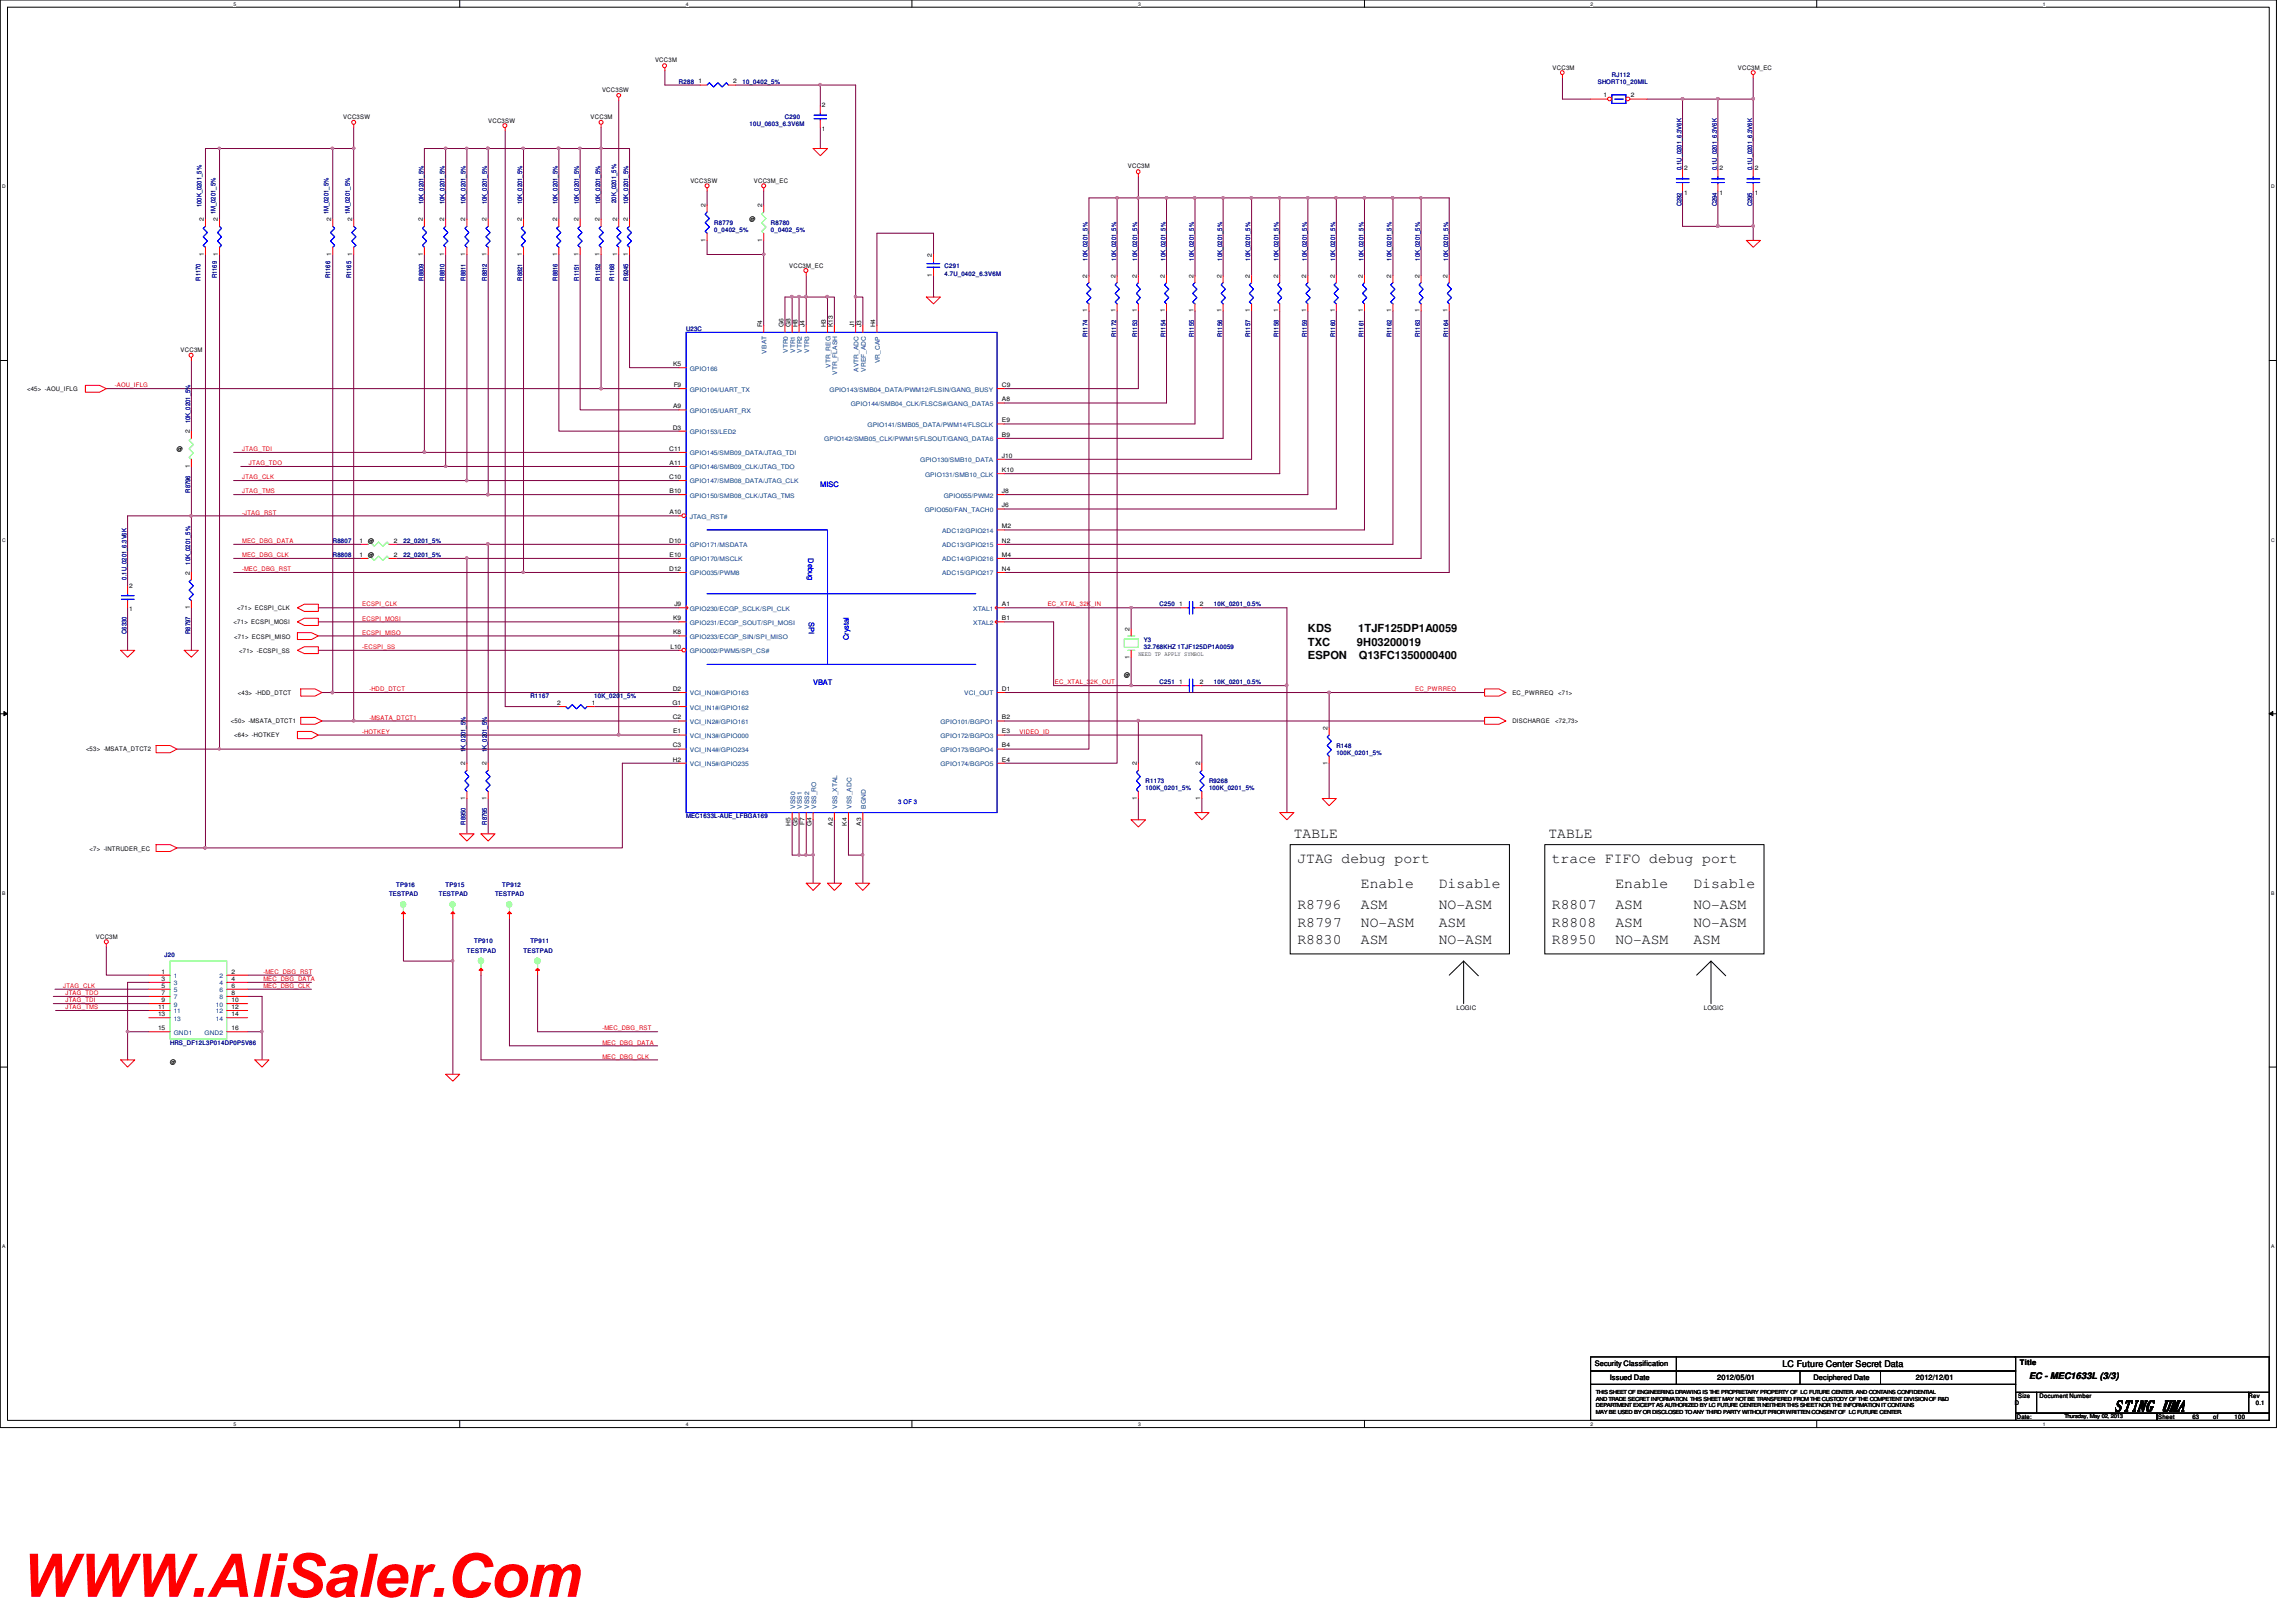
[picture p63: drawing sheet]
<svg xmlns="http://www.w3.org/2000/svg" width="297mm" height="210mm" viewBox="0 0 297 210" stroke-linecap="round" stroke-linejoin="round" font-family="sans-serif">
<defs><g id="words">
<text font-size="7.8" fill="#f00" x="2.5" y="206.6">WWW.AliSaler.Com</text>
<g font-size="1.9">
<text x="167.4" y="108.5">TABLE</text>
<text x="167.8" y="111.7">JTAG debug port</text>
<text x="200.3" y="108.5">TABLE</text>
<text x="200.8" y="111.7">trace FIFO debug port</text>
<text x="167.8" y="119.9">R8797</text>
<text x="167.8" y="117.6">R8796</text>
<text x="176.1" y="114.9">Enable</text>
<text x="176.1" y="119.9">NO-ASM</text>
<text x="176.1" y="117.6">ASM</text>
<text x="186.1" y="119.9">ASM</text>
<text x="186.1" y="117.6">NO-ASM</text>
<text x="186.1" y="114.9">Disable</text>
<text x="200.8" y="117.6">R8807</text>
<text x="200.8" y="119.9">R8808</text>
<text x="209" y="114.9">Enable</text>
<text x="209" y="117.6">ASM</text>
<text x="209" y="119.9">ASM</text>
<text x="219.1" y="114.9">Disable</text>
<text x="219.1" y="117.6">NO-ASM</text>
<text x="219.1" y="119.9">NO-ASM</text>
<text x="167.8" y="122.2">R8830</text>
<text x="176.1" y="122.2">ASM</text>
<text x="186.1" y="122.2">NO-ASM</text>
<text x="200.8" y="122.2">R8950</text>
<text x="209" y="122.2">NO-ASM</text>
<text x="219.1" y="122.2">ASM</text>
</g>
<text font-size="1.7" x="273.6" y="182.5">STING UMA</text>
<g font-size="1.4">
<text x="169.2" y="81.8">KDS</text>
<text x="169.2" y="83.6">TXC</text>
<text x="175.6" y="83.6">9H03200019</text>
<text x="175.7" y="81.8">1TJF125DP1A0059</text>
<text x="169.2" y="85.3">ESPON</text>
<text x="175.8" y="85.3">Q13FC1350000400</text>
</g>
<g font-size="1.2">
<text x="230.6" y="177">LC Future Center Secret Data</text>
<text x="262.5" y="178.5">EC - MEC1633L (3/3)</text>
</g>
<g font-size="1" fill="#00f">
<text x="106.1" y="63.1">MISC</text>
<text x="104.6" y="72.3" transform="rotate(90 104.6 72.3)">Debug</text>
<text x="104.6" y="80.5" transform="rotate(90 104.6 80.5)">SPI</text>
<text x="109.8" y="82.8" transform="rotate(-90 109.8 82.8)">Crystal</text>
<text x="105.2" y="88.7">VBAT</text>
</g>
<g font-size="1">
<text x="206.3" y="176.8">Security Classification</text>
<text x="208.3" y="178.6">Issued Date</text>
<text x="222.2" y="178.6">2012/05/01</text>
<text x="234.6" y="178.6">Deciphered Date</text>
<text x="247.9" y="178.6">2012/12/01</text>
<text x="261.3" y="176.6">Title</text>
</g>
<g font-size=".8">
<text x="77.9" y="11.9">VCC3SW</text>
<text x="84.7" y="8.1">VCC3M</text>
<text x="90.4" y="10.8">1</text>
<text x="94.9" y="10.8">2</text>
<text x="200.9" y="9">VCC3M</text>
<text x="224.8" y="9">VCC3M_EC</text>
<text x="44.4" y="15.4">VCC3SW</text>
<text x="63.2" y="15.9">VCC3SW</text>
<text x="76.4" y="15.4">VCC3M</text>
<text x="106.3" y="17">1</text>
<text x="106.3" y="13.8">2</text>
<text x="207.4" y="12.6">1</text>
<text x="211" y="12.6">2</text>
<text x="89.3" y="23.6">VCC3SW</text>
<text x="97.5" y="23.6">VCC3M_EC</text>
<text x="145.9" y="21.8">VCC3M</text>
<text x="217.9" y="22.1">2</text>
<text x="222.5" y="22.1">2</text>
<text x="227" y="22.1">2</text>
<text x="26.4" y="28.7" transform="rotate(-90 26.4 28.7)">2</text>
<text x="28.2" y="28.7" transform="rotate(-90 28.2 28.7)">2</text>
<text x="42.8" y="28.7" transform="rotate(-90 42.8 28.7)">2</text>
<text x="45.5" y="28.7" transform="rotate(-90 45.5 28.7)">2</text>
<text x="54.7" y="28.7" transform="rotate(-90 54.7 28.7)">2</text>
<text x="57.4" y="28.7" transform="rotate(-90 57.4 28.7)">2</text>
<text x="60.2" y="28.7" transform="rotate(-90 60.2 28.7)">2</text>
<text x="62.9" y="28.7" transform="rotate(-90 62.9 28.7)">2</text>
<text x="67.5" y="28.7" transform="rotate(-90 67.5 28.7)">2</text>
<text x="72.1" y="28.7" transform="rotate(-90 72.1 28.7)">2</text>
<text x="74.8" y="28.7" transform="rotate(-90 74.8 28.7)">2</text>
<text x="77.6" y="28.7" transform="rotate(-90 77.6 28.7)">2</text>
<text x="79.8" y="28.7" transform="rotate(-90 79.8 28.7)">2</text>
<text x="81.2" y="28.7" transform="rotate(-90 81.2 28.7)">2</text>
<text x="91.3" y="26.8" transform="rotate(-90 91.3 26.8)">2</text>
<text x="97" y="28.7">@</text>
<text x="98.6" y="26.8" transform="rotate(-90 98.6 26.8)">2</text>
<text x="217.9" y="25.2">1</text>
<text x="222.5" y="25.2">1</text>
<text x="227" y="25.2">1</text>
<text x="26.4" y="33.1" transform="rotate(-90 26.4 33.1)">1</text>
<text x="28.2" y="33.1" transform="rotate(-90 28.2 33.1)">1</text>
<text x="42.8" y="33.1" transform="rotate(-90 42.8 33.1)">1</text>
<text x="45.5" y="33.1" transform="rotate(-90 45.5 33.1)">1</text>
<text x="54.7" y="33.1" transform="rotate(-90 54.7 33.1)">1</text>
<text x="57.4" y="33.1" transform="rotate(-90 57.4 33.1)">1</text>
<text x="60.2" y="33.1" transform="rotate(-90 60.2 33.1)">1</text>
<text x="62.9" y="33.1" transform="rotate(-90 62.9 33.1)">1</text>
<text x="67.5" y="33.1" transform="rotate(-90 67.5 33.1)">1</text>
<text x="72.1" y="33.1" transform="rotate(-90 72.1 33.1)">1</text>
<text x="74.8" y="33.1" transform="rotate(-90 74.8 33.1)">1</text>
<text x="77.6" y="33.1" transform="rotate(-90 77.6 33.1)">1</text>
<text x="79.8" y="33.1" transform="rotate(-90 79.8 33.1)">1</text>
<text x="81.2" y="33.1" transform="rotate(-90 81.2 33.1)">1</text>
<text x="91.3" y="31.3" transform="rotate(-90 91.3 31.3)">1</text>
<text x="98.6" y="31.3" transform="rotate(-90 98.6 31.3)">1</text>
<text x="102.1" y="34.6">VCC3M_EC</text>
<text x="120.6" y="35.9" transform="rotate(-90 120.6 35.9)">1</text>
<text x="120.6" y="33.2" transform="rotate(-90 120.6 33.2)">2</text>
<text x="140.7" y="35.9" transform="rotate(-90 140.7 35.9)">2</text>
<text x="144.3" y="35.9" transform="rotate(-90 144.3 35.9)">2</text>
<text x="147.1" y="35.9" transform="rotate(-90 147.1 35.9)">2</text>
<text x="150.7" y="35.9" transform="rotate(-90 150.7 35.9)">2</text>
<text x="154.4" y="35.9" transform="rotate(-90 154.4 35.9)">2</text>
<text x="158" y="35.9" transform="rotate(-90 158 35.9)">2</text>
<text x="161.7" y="35.9" transform="rotate(-90 161.7 35.9)">2</text>
<text x="165.4" y="35.9" transform="rotate(-90 165.4 35.9)">2</text>
<text x="169" y="35.9" transform="rotate(-90 169 35.9)">2</text>
<text x="172.7" y="35.9" transform="rotate(-90 172.7 35.9)">2</text>
<text x="176.3" y="35.9" transform="rotate(-90 176.3 35.9)">2</text>
<text x="180" y="35.9" transform="rotate(-90 180 35.9)">2</text>
<text x="183.6" y="35.9" transform="rotate(-90 183.6 35.9)">2</text>
<text x="187.3" y="35.9" transform="rotate(-90 187.3 35.9)">2</text>
<text x="140.7" y="40.4" transform="rotate(-90 140.7 40.4)">1</text>
<text x="144.3" y="40.4" transform="rotate(-90 144.3 40.4)">1</text>
<text x="147.1" y="40.4" transform="rotate(-90 147.1 40.4)">1</text>
<text x="150.7" y="40.4" transform="rotate(-90 150.7 40.4)">1</text>
<text x="154.4" y="40.4" transform="rotate(-90 154.4 40.4)">1</text>
<text x="158" y="40.4" transform="rotate(-90 158 40.4)">1</text>
<text x="161.7" y="40.4" transform="rotate(-90 161.7 40.4)">1</text>
<text x="165.4" y="40.4" transform="rotate(-90 165.4 40.4)">1</text>
<text x="169" y="40.4" transform="rotate(-90 169 40.4)">1</text>
<text x="172.7" y="40.4" transform="rotate(-90 172.7 40.4)">1</text>
<text x="176.3" y="40.4" transform="rotate(-90 176.3 40.4)">1</text>
<text x="180" y="40.4" transform="rotate(-90 180 40.4)">1</text>
<text x="183.6" y="40.4" transform="rotate(-90 183.6 40.4)">1</text>
<text x="187.3" y="40.4" transform="rotate(-90 187.3 40.4)">1</text>
<text x="23.4" y="45.6">VCC3M</text>
<text x="87.1" y="47.4">K5</text>
<text x="98.6" y="42.4" transform="rotate(-90 98.6 42.4)">F4</text>
<text x="101.3" y="42.4" transform="rotate(-90 101.3 42.4)">G6</text>
<text x="102.3" y="42.4" transform="rotate(-90 102.3 42.4)">G8</text>
<text x="103.2" y="42.4" transform="rotate(-90 103.2 42.4)">H8</text>
<text x="104.1" y="42.4" transform="rotate(-90 104.1 42.4)">J4</text>
<text x="106.8" y="42.4" transform="rotate(-90 106.8 42.4)">H3</text>
<text x="107.7" y="42.4" transform="rotate(-90 107.7 42.4)">K13</text>
<text x="110.5" y="42.4" transform="rotate(-90 110.5 42.4)">J1</text>
<text x="111.4" y="42.4" transform="rotate(-90 111.4 42.4)">J3</text>
<text x="113.2" y="42.4" transform="rotate(-90 113.2 42.4)">H4</text>
<text x="3.5" y="50.6">&lt;45&gt; -AOU_IFLG</text>
<text x="87.1" y="52.8">A9</text>
<text x="87.2" y="50.1">F9</text>
<text x="129.6" y="51.9">A8</text>
<text x="129.6" y="50.1">C9</text>
<text x="22.9" y="58.4">@</text>
<text x="24.5" y="56.1" transform="rotate(-90 24.5 56.1)">2</text>
<text x="86.6" y="58.3">C11</text>
<text x="87" y="55.6">D3</text>
<text x="129.6" y="59.2">J10</text>
<text x="129.6" y="56.5">B9</text>
<text x="129.6" y="54.7">E9</text>
<text x="24.5" y="60.5" transform="rotate(-90 24.5 60.5)">1</text>
<text x="86.6" y="62">C10</text>
<text x="86.6" y="60.2">A11</text>
<text x="86.6" y="63.8">B10</text>
<text x="129.6" y="61.1">K10</text>
<text x="129.6" y="65.7">J6</text>
<text x="129.6" y="63.8">J8</text>
<text x="46.5" y="70.2">1</text>
<text x="47.6" y="70.3">@</text>
<text x="51" y="70.2">2</text>
<text x="86.6" y="70.2">D10</text>
<text x="86.6" y="66.5">A10</text>
<text x="129.6" y="68.4">M2</text>
<text x="129.6" y="70.2">N2</text>
<text x="16.7" y="76">2</text>
<text x="24.5" y="74.4" transform="rotate(-90 24.5 74.4)">2</text>
<text x="46.5" y="72.1">1</text>
<text x="47.6" y="72.1">@</text>
<text x="51" y="72.1">2</text>
<text x="86.6" y="73.9">D12</text>
<text x="86.6" y="72.1">E10</text>
<text x="129.6" y="72.1">M4</text>
<text x="129.6" y="73.9">N4</text>
<text x="16.7" y="79.1">1</text>
<text x="24.5" y="78.8" transform="rotate(-90 24.5 78.8)">1</text>
<text x="30.2" y="80.8">&lt;71&gt; ECSPI_MOSI</text>
<text x="30.3" y="82.6">&lt;71&gt; ECSPI_MISO</text>
<text x="30.7" y="79">&lt;71&gt; ECSPI_CLK</text>
<text x="86.7" y="83.9">L10</text>
<text x="87.1" y="80.3">K9</text>
<text x="87.1" y="82.1">K8</text>
<text x="87.2" y="78.4">J9</text>
<text x="129.6" y="78.4">A1</text>
<text x="129.6" y="80.3">B1</text>
<text x="146.1" y="81.7" transform="rotate(-90 146.1 81.7)">2</text>
<text x="152.6" y="78.4">1</text>
<text x="155.2" y="78.4">2</text>
<text x="30.8" y="89.9">&lt;43&gt; -HDD_DTCT</text>
<text x="30.9" y="84.5">&lt;71&gt; -ECSPI_SS</text>
<text x="87" y="89.4">D2</text>
<text x="129.6" y="89.4">D1</text>
<text x="145.5" y="87.6">@</text>
<text x="146.1" y="85.3" transform="rotate(-90 146.1 85.3)">1</text>
<text x="147.3" y="84.8">NEED TP APPLY SYMBOL</text>
<text x="152.6" y="88.5">1</text>
<text x="155.2" y="88.5">2</text>
<text x="195.7" y="89.9">EC_PWRREQ</text>
<text x="201.6" y="89.9">&lt;71&gt;</text>
<text x="29.9" y="93.6">&lt;50&gt; -MSATA_DTCT1</text>
<text x="30.3" y="95.4">&lt;64&gt; -HOTKEY</text>
<text x="72.1" y="91.2">2</text>
<text x="76.6" y="91.2">1</text>
<text x="87" y="91.2">G1</text>
<text x="87" y="93.1">C2</text>
<text x="87.1" y="94.9">E1</text>
<text x="129.6" y="93.1">B2</text>
<text x="129.6" y="94.9">E3</text>
<text x="171.7" y="94.5" transform="rotate(-90 171.7 94.5)">2</text>
<text x="195.7" y="93.6">DISCHARGE</text>
<text x="201.2" y="93.6">&lt;72,73&gt;</text>
<text x="11.1" y="97.2">&lt;53&gt; -MSATA_DTCT2</text>
<text x="60.2" y="99.1" transform="rotate(-90 60.2 99.1)">2</text>
<text x="62.9" y="99.1" transform="rotate(-90 62.9 99.1)">2</text>
<text x="87" y="96.7">C3</text>
<text x="87" y="98.6">H2</text>
<text x="129.6" y="96.7">B4</text>
<text x="129.6" y="98.6">E4</text>
<text x="147.1" y="99.1" transform="rotate(-90 147.1 99.1)">2</text>
<text x="155.3" y="99.1" transform="rotate(-90 155.3 99.1)">2</text>
<text x="171.7" y="99" transform="rotate(-90 171.7 99)">1</text>
<text x="60.2" y="103.5" transform="rotate(-90 60.2 103.5)">1</text>
<text x="62.9" y="103.5" transform="rotate(-90 62.9 103.5)">1</text>
<text x="102.3" y="106.9" transform="rotate(-90 102.3 106.9)">H5</text>
<text x="103.2" y="106.9" transform="rotate(-90 103.2 106.9)">G5</text>
<text x="104.1" y="106.8" transform="rotate(-90 104.1 106.8)">F7</text>
<text x="105" y="106.9" transform="rotate(-90 105 106.9)">G4</text>
<text x="107.7" y="106.8" transform="rotate(-90 107.7 106.8)">A2</text>
<text x="109.6" y="106.8" transform="rotate(-90 109.6 106.8)">K4</text>
<text x="111.4" y="106.8" transform="rotate(-90 111.4 106.8)">A3</text>
<text x="147.1" y="103.5" transform="rotate(-90 147.1 103.5)">1</text>
<text x="155.3" y="103.5" transform="rotate(-90 155.3 103.5)">1</text>
<text x="11.6" y="110.1">&lt;7&gt; -INTRUDER_EC</text>
<text x="12.4" y="121.5">VCC3M</text>
<text x="20.9" y="126">1</text>
<text x="30" y="126">2</text>
<text x="20.4" y="130.6">11</text>
<text x="20.4" y="131.5">13</text>
<text x="20.9" y="126.9">3</text>
<text x="20.9" y="127.8">5</text>
<text x="20.9" y="128.7">7</text>
<text x="20.9" y="129.7">9</text>
<text x="30" y="129.7">10</text>
<text x="30" y="130.6">12</text>
<text x="30" y="131.5">14</text>
<text x="30" y="126.9">4</text>
<text x="30" y="127.8">6</text>
<text x="30" y="128.7">8</text>
<text x="188.4" y="130.6">LOGIC</text>
<text x="220.4" y="130.6">LOGIC</text>
<text x="20.4" y="133.3">15</text>
<text x="22" y="137.8">@</text>
<text x="30" y="133.3">16</text>
<text x="260.6" y="181.8">D</text>
<text x="260.9" y="183.6">Date:</text>
<text x="261.1" y="180.9">Size</text>
<text x="263.9" y="180.9">Document Number</text>
<text x="279.2" y="183.6">Sheet</text>
<text x="283.6" y="183.6">63</text>
<text x="286.3" y="183.6">of</text>
<text x="289.1" y="183.6">100</text>
<text x="290.9" y="180.9">Rev</text>
<text x="291.8" y="181.8">0.1</text>
</g>
<g font-size=".8" fill="#000080">
<text x="87.8" y="10.8">R288</text>
<text x="96.1" y="10.8">10_0402_5%</text>
<text x="206.7" y="10.8">SHORT10_20MIL</text>
<text x="208.5" y="9.9">RJ112</text>
<text x="97" y="16.3">10U_0603_6.3V6M</text>
<text x="101.6" y="15.4">C290</text>
<text x="217.5" y="22" transform="rotate(-90 217.5 22)">0.1U_0201_6.3V6K</text>
<text x="222.1" y="22" transform="rotate(-90 222.1 22)">0.1U_0201_6.3V6K</text>
<text x="226.7" y="22" transform="rotate(-90 226.7 22)">0.1U_0201_6.3V6K</text>
<text x="26.1" y="26.8" transform="rotate(-90 26.1 26.8)">100K_0201_5%</text>
<text x="27.9" y="27.7" transform="rotate(-90 27.9 27.7)">1M_0201_5%</text>
<text x="42.5" y="27.7" transform="rotate(-90 42.5 27.7)">1M_0201_5%</text>
<text x="45.3" y="27.7" transform="rotate(-90 45.3 27.7)">1M_0201_5%</text>
<text x="54.8" y="26.5" transform="rotate(-90 54.8 26.5)">10K_0201_5%</text>
<text x="57.5" y="26.5" transform="rotate(-90 57.5 26.5)">10K_0201_5%</text>
<text x="60.2" y="26.5" transform="rotate(-90 60.2 26.5)">10K_0201_5%</text>
<text x="63" y="26.5" transform="rotate(-90 63 26.5)">10K_0201_5%</text>
<text x="67.6" y="26.5" transform="rotate(-90 67.6 26.5)">10K_0201_5%</text>
<text x="72.1" y="26.5" transform="rotate(-90 72.1 26.5)">10K_0201_5%</text>
<text x="74.9" y="26.5" transform="rotate(-90 74.9 26.5)">10K_0201_5%</text>
<text x="77.6" y="26.5" transform="rotate(-90 77.6 26.5)">10K_0201_5%</text>
<text x="79.7" y="26.2" transform="rotate(-90 79.7 26.2)">20K_0201_5%</text>
<text x="81.3" y="26.5" transform="rotate(-90 81.3 26.5)">10K_0201_5%</text>
<text x="92.4" y="29.1">R8779</text>
<text x="99.7" y="29.1">R8780</text>
<text x="217.5" y="26.7" transform="rotate(-90 217.5 26.7)">C292</text>
<text x="222.1" y="26.7" transform="rotate(-90 222.1 26.7)">C294</text>
<text x="226.7" y="26.7" transform="rotate(-90 226.7 26.7)">C295</text>
<text x="92.4" y="30.1">0_0402_5%</text>
<text x="99.7" y="30.1">0_0402_5%</text>
<text x="122.2" y="34.6">C291</text>
<text x="122.2" y="35.7">4.7U_0402_6.3V6M</text>
<text x="140.7" y="33.7" transform="rotate(-90 140.7 33.7)">10K_0201_5%</text>
<text x="144.4" y="33.7" transform="rotate(-90 144.4 33.7)">10K_0201_5%</text>
<text x="147.1" y="33.7" transform="rotate(-90 147.1 33.7)">10K_0201_5%</text>
<text x="150.8" y="33.7" transform="rotate(-90 150.8 33.7)">10K_0201_5%</text>
<text x="154.4" y="33.7" transform="rotate(-90 154.4 33.7)">10K_0201_5%</text>
<text x="158.1" y="33.7" transform="rotate(-90 158.1 33.7)">10K_0201_5%</text>
<text x="161.8" y="33.7" transform="rotate(-90 161.8 33.7)">10K_0201_5%</text>
<text x="165.4" y="33.7" transform="rotate(-90 165.4 33.7)">10K_0201_5%</text>
<text x="169.1" y="33.7" transform="rotate(-90 169.1 33.7)">10K_0201_5%</text>
<text x="172.7" y="33.7" transform="rotate(-90 172.7 33.7)">10K_0201_5%</text>
<text x="176.4" y="33.7" transform="rotate(-90 176.4 33.7)">10K_0201_5%</text>
<text x="180" y="33.7" transform="rotate(-90 180 33.7)">10K_0201_5%</text>
<text x="183.7" y="33.7" transform="rotate(-90 183.7 33.7)">10K_0201_5%</text>
<text x="187.4" y="33.7" transform="rotate(-90 187.4 33.7)">10K_0201_5%</text>
<text x="25.9" y="36.3" transform="rotate(-90 25.9 36.3)">R1170</text>
<text x="28.1" y="36" transform="rotate(-90 28.1 36)">R1169</text>
<text x="42.7" y="36" transform="rotate(-90 42.7 36)">R1166</text>
<text x="45.4" y="36" transform="rotate(-90 45.4 36)">R1165</text>
<text x="54.8" y="36.3" transform="rotate(-90 54.8 36.3)">R8809</text>
<text x="57.5" y="36.3" transform="rotate(-90 57.5 36.3)">R8810</text>
<text x="60.2" y="36.3" transform="rotate(-90 60.2 36.3)">R8811</text>
<text x="63" y="36.3" transform="rotate(-90 63 36.3)">R8812</text>
<text x="67.6" y="36.3" transform="rotate(-90 67.6 36.3)">R8821</text>
<text x="72.1" y="36.3" transform="rotate(-90 72.1 36.3)">R8816</text>
<text x="74.9" y="36.3" transform="rotate(-90 74.9 36.3)">R1151</text>
<text x="77.6" y="36.3" transform="rotate(-90 77.6 36.3)">R1152</text>
<text x="79.5" y="36.3" transform="rotate(-90 79.5 36.3)">R1168</text>
<text x="81.3" y="36.3" transform="rotate(-90 81.3 36.3)">R9245</text>
<text x="88.8" y="42.8">U23C</text>
<text x="140.7" y="43.6" transform="rotate(-90 140.7 43.6)">R1174</text>
<text x="144.4" y="43.6" transform="rotate(-90 144.4 43.6)">R1172</text>
<text x="147.1" y="43.6" transform="rotate(-90 147.1 43.6)">R1153</text>
<text x="150.8" y="43.6" transform="rotate(-90 150.8 43.6)">R1154</text>
<text x="154.4" y="43.6" transform="rotate(-90 154.4 43.6)">R1155</text>
<text x="158.1" y="43.6" transform="rotate(-90 158.1 43.6)">R1156</text>
<text x="161.8" y="43.6" transform="rotate(-90 161.8 43.6)">R1157</text>
<text x="165.4" y="43.6" transform="rotate(-90 165.4 43.6)">R1158</text>
<text x="169.1" y="43.6" transform="rotate(-90 169.1 43.6)">R1159</text>
<text x="172.7" y="43.6" transform="rotate(-90 172.7 43.6)">R1160</text>
<text x="176.4" y="43.6" transform="rotate(-90 176.4 43.6)">R1161</text>
<text x="180" y="43.6" transform="rotate(-90 180 43.6)">R1162</text>
<text x="183.7" y="43.6" transform="rotate(-90 183.7 43.6)">R1163</text>
<text x="187.4" y="43.6" transform="rotate(-90 187.4 43.6)">R1164</text>
<text x="24.6" y="54.8" transform="rotate(-90 24.6 54.8)">10K_0201_5%</text>
<text x="24.6" y="63.8" transform="rotate(-90 24.6 63.8)">R8796</text>
<text x="43" y="70.3">R8807</text>
<text x="52.2" y="70.3">22_0201_5%</text>
<text x="16.4" y="75" transform="rotate(-90 16.4 75)">0.1U_0201_6.3V6K</text>
<text x="24.6" y="73.1" transform="rotate(-90 24.6 73.1)">10K_0201_5%</text>
<text x="43" y="72.1">R8808</text>
<text x="52.2" y="72.1">22_0201_5%</text>
<text x="16.4" y="82" transform="rotate(-90 16.4 82)">C6330</text>
<text x="24.6" y="82" transform="rotate(-90 24.6 82)">R8797</text>
<text x="148" y="83.1">Y3</text>
<text x="148" y="84">32.768KHZ 1TJF125DP1A0059</text>
<text x="150" y="78.5">C250</text>
<text x="157.1" y="78.5">10K_0201_0.5%</text>
<text x="150" y="88.6">C251</text>
<text x="157.1" y="88.6">10K_0201_0.5%</text>
<text x="68.6" y="90.4">R1167</text>
<text x="76.9" y="90.4">10K_0201_5%</text>
<text x="60.2" y="97.3" transform="rotate(-90 60.2 97.3)">1K_0201_5%</text>
<text x="63" y="97.3" transform="rotate(-90 63 97.3)">1K_0201_5%</text>
<text x="148.2" y="101.3">R1173</text>
<text x="156.4" y="101.3">R9268</text>
<text x="172.9" y="96.8">R148</text>
<text x="172.9" y="97.7">100K_0201_5%</text>
<text x="60.2" y="106.7" transform="rotate(-90 60.2 106.7)">R8950</text>
<text x="63" y="106.7" transform="rotate(-90 63 106.7)">R8795</text>
<text x="88.8" y="105.9">MEC1633L-AUE_LFBGA169</text>
<text x="148.2" y="102.3">100K_0201_5%</text>
<text x="156.4" y="102.3">100K_0201_5%</text>
<text x="50.3" y="116">TESTPAD</text>
<text x="51.3" y="114.7">TP916</text>
<text x="56.8" y="116">TESTPAD</text>
<text x="57.7" y="114.7">TP915</text>
<text x="64" y="116">TESTPAD</text>
<text x="65" y="114.7">TP912</text>
<text x="21.3" y="123.9">J20</text>
<text x="60.4" y="123.3">TESTPAD</text>
<text x="61.3" y="122">TP910</text>
<text x="67.7" y="123.3">TESTPAD</text>
<text x="68.6" y="122">TP911</text>
<text x="22" y="135.2">HRS_DF12L3P014DP0P5V86</text>
</g>
<g font-size=".8" fill="#004080">
<text x="89.2" y="48">GPIO166</text>
<text x="99.2" y="45.8" transform="rotate(-90 99.2 45.8)">VBAT</text>
<text x="101.9" y="45.7" transform="rotate(-90 101.9 45.7)">VTR0</text>
<text x="102.9" y="45.7" transform="rotate(-90 102.9 45.7)">VTR1</text>
<text x="103.8" y="45.7" transform="rotate(-90 103.8 45.7)">VTR2</text>
<text x="104.7" y="45.7" transform="rotate(-90 104.7 45.7)">VTR3</text>
<text x="107.4" y="47.6" transform="rotate(-90 107.4 47.6)">VTR_REG</text>
<text x="113.8" y="47" transform="rotate(-90 113.8 47)">VR_CAP</text>
<text x="89.2" y="50.7">GPIO104/UART_TX</text>
<text x="89.2" y="53.4">GPIO105/UART_RX</text>
<text x="107.3" y="50.7">GPIO143/SMB04_DATA/PWM12/FLSIN/GANG_BUSY</text>
<text x="108.3" y="48.5" transform="rotate(-90 108.3 48.5)">VTR_FLASH</text>
<text x="110.1" y="52.5">GPIO144/SMB04_CLK/FLSCS#/GANG_DATA5</text>
<text x="111.1" y="48.1" transform="rotate(-90 111.1 48.1)">AVTR_ADC</text>
<text x="112" y="48.1" transform="rotate(-90 112 48.1)">VREF_ADC</text>
<text x="89.2" y="56.2">GPIO153/LED2</text>
<text x="89.2" y="58.9">GPIO145/SMB09_DATA/JTAG_TDI</text>
<text x="106.6" y="57.1">GPIO142/SMB05_CLK/PWM15/FLSOUT/GANG_DATA6</text>
<text x="112.2" y="55.2">GPIO141/SMB05_DATA/PWM14/FLSCLK</text>
<text x="119" y="59.8">GPIO130/SMB10_DATA</text>
<text x="89.2" y="60.7">GPIO146/SMB09_CLK/JTAG_TDO</text>
<text x="89.2" y="62.6">GPIO147/SMB08_DATA/JTAG_CLK</text>
<text x="89.2" y="64.4">GPIO150/SMB08_CLK/JTAG_TMS</text>
<text x="119.7" y="61.7">GPIO131/SMB10_CLK</text>
<text x="122.1" y="64.4">GPIO055/PWM2</text>
<text x="89.2" y="67.1">JTAG_RST#</text>
<text x="89.2" y="70.8">GPIO171/MSDATA</text>
<text x="119.6" y="66.3">GPIO050/FAN_TACH0</text>
<text x="121.9" y="69">ADC12/GPIO214</text>
<text x="121.9" y="70.8">ADC13/GPIO215</text>
<text x="89.2" y="72.6">GPIO170/MSCLK</text>
<text x="89.2" y="74.5">GPIO035/PWM8</text>
<text x="121.9" y="72.6">ADC14/GPIO216</text>
<text x="121.9" y="74.5">ADC15/GPIO217</text>
<text x="89.2" y="79">GPIO230/ECGP_SCLK/SPI_CLK</text>
<text x="89.2" y="80.9">GPIO231/ECGP_SOUT/SPI_MOSI</text>
<text x="89.2" y="82.7">GPIO233/ECGP_SIN/SPI_MISO</text>
<text x="125.9" y="79">XTAL1</text>
<text x="125.9" y="80.9">XTAL2</text>
<text x="89.2" y="84.5">GPIO002/PWM5/SPI_CS#</text>
<text x="89.2" y="90">VCI_IN0#/GPIO163</text>
<text x="89.2" y="91.8">VCI_IN1#/GPIO162</text>
<text x="89.2" y="93.7">VCI_IN2#/GPIO161</text>
<text x="89.2" y="95.5">VCI_IN3#/GPIO000</text>
<text x="121.7" y="93.7">GPIO101/BGPO1</text>
<text x="121.7" y="95.5">GPIO172/BGPO3</text>
<text x="124.8" y="90">VCI_OUT</text>
<text x="89.2" y="97.3">VCI_IN4#/GPIO234</text>
<text x="89.2" y="99.1">VCI_IN5#/GPIO235</text>
<text x="121.7" y="97.3">GPIO173/BGPO4</text>
<text x="121.7" y="99.1">GPIO174/BGPO5</text>
<text x="102.9" y="104.7" transform="rotate(-90 102.9 104.7)">VSS0</text>
<text x="103.8" y="104.7" transform="rotate(-90 103.8 104.7)">VSS1</text>
<text x="104.7" y="104.7" transform="rotate(-90 104.7 104.7)">VSS2</text>
<text x="105.6" y="104.7" transform="rotate(-90 105.6 104.7)">VSS_RO</text>
<text x="108.3" y="104.7" transform="rotate(-90 108.3 104.7)">VSS_XTAL</text>
<text x="110.1" y="104.7" transform="rotate(-90 110.1 104.7)">VSS_ADC</text>
<text x="112" y="104.7" transform="rotate(-90 112 104.7)">BGND</text>
<text x="22.5" y="126.6">1</text>
<text x="22.5" y="127.5">3</text>
<text x="22.5" y="128.4">5</text>
<text x="22.5" y="129.3">7</text>
<text x="22.5" y="130.3">9</text>
<text x="22.5" y="131.1">11</text>
<text x="27.9" y="130.3">10</text>
<text x="27.9" y="131.1">12</text>
<text x="28.4" y="126.6">2</text>
<text x="28.4" y="127.5">4</text>
<text x="28.4" y="128.4">6</text>
<text x="28.4" y="129.3">8</text>
<text x="22.5" y="132.1">13</text>
<text x="22.5" y="133.9">GND1</text>
<text x="26.5" y="133.9">GND2</text>
<text x="27.9" y="132.1">14</text>
</g>
<g font-size=".8" fill="#f00">
<text x="14.9" y="50.1">-AOU_IFLG</text>
<text x="31.3" y="58.4">JTAG_TDI</text>
<text x="31.3" y="62">JTAG_CLK</text>
<text x="31.3" y="63.8">JTAG_TMS</text>
<text x="32.2" y="60.2">JTAG_TDO</text>
<text x="31.3" y="66.6">-JTAG_RST</text>
<text x="31.3" y="70.3">MEC_DBG_DATA</text>
<text x="31.3" y="72.1">MEC_DBG_CLK</text>
<text x="31.3" y="73.9">-MEC_DBG_RST</text>
<text x="46.9" y="84">-ECSPI_SS</text>
<text x="46.9" y="82.1">ECSPI_MISO</text>
<text x="46.9" y="78.5">ECSPI_CLK</text>
<text x="46.9" y="80.3">ECSPI_MOSI</text>
<text x="135.5" y="78.5">EC_XTAL_32K_IN</text>
<text x="47.8" y="89.5">-HDD_DTCT</text>
<text x="136.5" y="88.6">EC_XTAL_32K_OUT</text>
<text x="183.1" y="89.5">EC_PWRREQ</text>
<text x="46.9" y="95">-HOTKEY</text>
<text x="47.8" y="93.1">-MSATA_DTCT1</text>
<text x="131.9" y="95">VIDEO_ID</text>
<text x="8.2" y="127.8">JTAG_CLK</text>
<text x="8.5" y="128.8">JTAG_TDO</text>
<text x="8.5" y="129.7">JTAG_TDI</text>
<text x="8.5" y="130.6">JTAG_TMS</text>
<text x="34.1" y="126">-MEC_DBG_RST</text>
<text x="34.1" y="127">MEC_DBG_DATA</text>
<text x="34.1" y="127.8">MEC_DBG_CLK</text>
<text x="77.9" y="133.3">-MEC_DBG_RST</text>
<text x="77.9" y="137">MEC_DBG_CLK</text>
<text x="77.9" y="135.2">MEC_DBG_DATA</text>
</g>
<text font-size=".8" fill="#00f" x="116.2" y="104.1">3 OF 3</text>
<g font-size=".7">
<text x="206.5" y="180.4">THIS SHEET OF ENGINEERING DRAWING IS THE PROPRIETARY PROPERTY OF LC FUTURE CENTER. AND CONTAINS CONFIDENTIAL</text>
<text x="206.5" y="181.3">AND TRADE SECRET INFORMATION. THIS SHEET MAY NOT BE TRANSFERED FROM THE CUSTODY OF THE COMPETENT DIVISION OF R&amp;D</text>
<text x="206.5" y="182.1">DEPARTMENT EXCEPT AS AUTHORIZED BY LC FUTURE CENTER NEITHER THIS SHEET NOR THE INFORMATION IT CONTAINS</text>
<text x="206.5" y="183">MAY BE USED BY OR DISCLOSED TO ANY THIRD PARTY WITHOUT PRIOR WRITTEN CONSENT OF LC FUTURE CENTER.</text>
<text x="267.1" y="183.5">Thursday, May 02, 2013</text>
</g>
<g font-size=".6">
<text x="30.2" y=".7">5</text>
<text x="88.7" y=".7">4</text>
<text x="147.2" y=".7">3</text>
<text x="205.8" y=".7">2</text>
<text x="264.3" y=".7">1</text>
<text x=".3" y="24.4">D</text>
<text x="293.8" y="24.4">D</text>
<text x=".3" y="70.1">C</text>
<text x="293.8" y="70.1">C</text>
<text x=".3" y="115.8">B</text>
<text x="293.8" y="115.8">B</text>
<text x=".3" y="161.5">A</text>
<text x="293.8" y="161.5">A</text>
<text x="30.2" y="184.5">5</text>
<text x="88.7" y="184.5">4</text>
<text x="147.2" y="184.5">3</text>
<text x="205.8" y="184.5">2</text>
<text x="264.3" y="184.5">1</text>
</g>
</g></defs>
<path d="M0 0h294.5v184.7h-294.5zM1 .9h292.6v182.9h-292.6z" fill="none" stroke="#000" stroke-width=".13"/>
<g fill="#fff">
<path d="M30.2 .1h.4v.7h-.4z"/>
<path d="M30.2 183.9h.4v.8h-.4z"/>
</g>
<path d="M59.5 0v.9M59.5 183.8v.9" fill="none" stroke="#000" stroke-width=".13"/>
<g fill="#fff">
<path d="M88.7 .1h.4v.7h-.4z"/>
<path d="M88.7 183.9h.4v.8h-.4z"/>
</g>
<path d="M118 0v.9M118 183.8v.9" fill="none" stroke="#000" stroke-width=".13"/>
<g fill="#fff">
<path d="M147.2 .1h.4v.7h-.4z"/>
<path d="M147.2 183.9h.4v.8h-.4z"/>
</g>
<path d="M176.5 0v.9M176.5 183.8v.9" fill="none" stroke="#000" stroke-width=".13"/>
<g fill="#fff">
<path d="M205.8 .1h.3v.7h-.3z"/>
<path d="M205.8 183.9h.3v.8h-.3z"/>
</g>
<path d="M235 0v.9M235 183.8v.9" fill="none" stroke="#000" stroke-width=".13"/>
<g fill="#fff">
<path d="M264.3 .1h.3v.7h-.3z"/>
<path d="M264.3 183.9h.3v.8h-.3z"/>
<path d="M.3 23.8h.5v.7h-.5z"/>
<path d="M293.8 23.8h.5v.7h-.5z"/>
<path d="M.3 69.5h.5v.7h-.5z"/>
<path d="M293.8 69.5h.5v.7h-.5z"/>
</g>
<path d="M0 46.7h1M293.6 46.7h.9" fill="none" stroke="#000" stroke-width=".13"/>
<g fill="#fff">
<path d="M.3 115.2h.4v.8h-.4z"/>
<path d="M293.8 115.2h.5v.8h-.5z"/>
</g>
<path d="M0 92.4h1M.5 92.1l.5 .3-.5 .2zM293.6 92.4l.4-.3v.5zM293.6 92.4h.9" fill="none" stroke="#000" stroke-width=".13"/>
<path d="M.5 92.1l.5 .3-.5 .2zM293.6 92.4l.4-.3v.5z" fill="#000"/>
<g fill="#fff">
<path d="M.3 161h.4v.7h-.4z"/>
<path d="M293.8 161h.4v.7h-.4z"/>
</g>
<path d="M166.9 109.3h28.4v14.1h-28.4zM199.9 109.3h28.3v14.1h-28.3zM0 138.1h1M189.4 124.4v5.5M189.4 124.4l1.9 1.9M189.4 124.4l-1.9 1.8M219.5 126.2l1.9-1.8v5.5M221.4 124.4l1.9 1.9M293.6 138.1h.9" fill="none" stroke="#000" stroke-width=".13"/>
<path d="M52.2 118.9v5.5h6.4M65.9 118.9v16.4h19.2M58.6 124.4v14.6M62.2 126.2v11h22.9M69.5 126.2v7.3h15.6" fill="none" stroke="#800040" stroke-width=".13"/>
<path d="M58.4 124.2h.3v.2h-.3z" fill-rule="evenodd" fill="#f0f"/>
<path d="M58.4 124.2h.3v.2h-.3z" fill="none" stroke="#f0f" stroke-width=".13"/>
<path d="M72.3 19.2v9.2M58.6 118.9v5.5" fill="none" stroke="#800040" stroke-width=".13"/>
<path d="M72.1 19.1h.3v.2h-.3z" fill-rule="evenodd" fill="#f0f"/>
<path d="M72.1 19.1h.3v.2h-.3z" fill="none" stroke="#f0f" stroke-width=".13"/>
<path d="M54.9 58.5h32.9" fill="none" stroke="#800040" stroke-width=".13"/>
<path d="M54.8 58.4h.2v.2h-.2z" fill-rule="evenodd" fill="#f0f"/>
<path d="M54.8 58.4h.2v.2h-.2z" fill="none" stroke="#f0f" stroke-width=".13"/>
<path d="M63.2 19.2v9.2M57.7 60.4h30.1M60.4 62.2h27.4M63.2 64h24.6" fill="none" stroke="#800040" stroke-width=".13"/>
<path d="M63 19.1h.2v.2h-.2z" fill-rule="evenodd" fill="#f0f"/>
<path d="M63 19.1h.2v.2h-.2z" fill="none" stroke="#f0f" stroke-width=".13"/>
<path d="M60.4 19.2v9.2M54.9 28.4v-9.2h2.8v9.2" fill="none" stroke="#800040" stroke-width=".13"/>
<path d="M57.5 19.1h.3v.2h-.3z" fill-rule="evenodd" fill="#f0f"/>
<path d="M57.5 19.1h.3v.2h-.3z" fill="none" stroke="#f0f" stroke-width=".13"/>
<path d="M31.2 60.4h26.5" fill="none" stroke="#800040" stroke-width=".13"/>
<path d="M57.5 60.2h.3v.2h-.3z" fill-rule="evenodd" fill="#f0f"/>
<path d="M57.5 60.2h.3v.2h-.3z" fill="none" stroke="#f0f" stroke-width=".13"/>
<path d="M30.2 62.2h30.2" fill="none" stroke="#800040" stroke-width=".13"/>
<path d="M60.3 62.1h.2v.2h-.2z" fill-rule="evenodd" fill="#f0f"/>
<path d="M60.3 62.1h.2v.2h-.2z" fill="none" stroke="#f0f" stroke-width=".13"/>
<path d="M77.8 16.5v2.7" fill="none" stroke="#800040" stroke-width=".13"/>
<path d="M77.6 19.1h.3v.2h-.3z" fill-rule="evenodd" fill="#f0f"/>
<path d="M77.6 19.1h.3v.2h-.3z" fill="none" stroke="#f0f" stroke-width=".13"/>
<path d="M60.4 19.2h2.8" fill="none" stroke="#800040" stroke-width=".13"/>
<path d="M63 19.1h.2v.2h-.2z" fill-rule="evenodd" fill="#f0f"/>
<path d="M63 19.1h.2v.2h-.2z" fill="none" stroke="#f0f" stroke-width=".13"/>
<path d="M67.7 19.2h4.6" fill="none" stroke="#800040" stroke-width=".13"/>
<path d="M72.1 19.1h.3v.2h-.3z" fill-rule="evenodd" fill="#f0f"/>
<path d="M72.1 19.1h.3v.2h-.3z" fill="none" stroke="#f0f" stroke-width=".13"/>
<path d="M75.1 19.2v9.2" fill="none" stroke="#800040" stroke-width=".13"/>
<path d="M74.9 19.1h.2v.2h-.2z" fill-rule="evenodd" fill="#f0f"/>
<path d="M74.9 19.1h.2v.2h-.2z" fill="none" stroke="#f0f" stroke-width=".13"/>
<path d="M72.3 19.2h5.5v9.2M24.8 66.8h63" fill="none" stroke="#800040" stroke-width=".13"/>
<path d="M24.6 66.6h.2v.3h-.2z" fill-rule="evenodd" fill="#f0f"/>
<path d="M24.6 66.6h.2v.3h-.2z" fill="none" stroke="#f0f" stroke-width=".13"/>
<path d="M24.8 46.7v9.1M16.5 78.7v5.5M24.8 74.1v-7.3h-8.3v9.1M24.8 78.7v5.5M60.4 72.3h27.4M63.2 70.4h24.6" fill="none" stroke="#800040" stroke-width=".13"/>
<path d="M63 70.3h.2v.2h-.2z" fill-rule="evenodd" fill="#f0f"/>
<path d="M63 70.3h.2v.2h-.2z" fill="none" stroke="#f0f" stroke-width=".13"/>
<path d="M67.7 19.2v9.2M30.2 72.3h16.5M30.2 70.4h16.5" fill="none" stroke="#800040" stroke-width=".13"/>
<path d="M67.6 19.1h.2v.2h-.2z" fill-rule="evenodd" fill="#f0f"/>
<path d="M67.6 19.1h.2v.2h-.2z" fill="none" stroke="#f0f" stroke-width=".13"/>
<path d="M67.7 32.9v41.2h20.1M72.3 32.9v22.9h15.5M75.1 32.9v20.1h12.7M77.8 32.9v17.4h10M41.2 84.2h46.6M41.2 82.3h46.6" fill="none" stroke="#800040" stroke-width=".13"/>
<path d="M67.6 73.9h.2v.3h-.2z" fill-rule="evenodd" fill="#f0f"/>
<path d="M67.6 73.9h.2v.3h-.2z" fill="none" stroke="#f0f" stroke-width=".13"/>
<path d="M57.7 19.2h2.7M30.2 74.1h37.5" fill="none" stroke="#800040" stroke-width=".13"/>
<path d="M60.3 19.1h.2v.2h-.2z" fill-rule="evenodd" fill="#f0f"/>
<path d="M60.3 19.1h.2v.2h-.2z" fill="none" stroke="#f0f" stroke-width=".13"/>
<path d="M43 89.6h44.8" fill="none" stroke="#800040" stroke-width=".13"/>
<path d="M42.9 89.5h.2v.2h-.2z" fill-rule="evenodd" fill="#f0f"/>
<path d="M42.9 89.5h.2v.2h-.2z" fill="none" stroke="#f0f" stroke-width=".13"/>
<path d="M45.8 16.5v2.7M45.8 93.3h42" fill="none" stroke="#800040" stroke-width=".13"/>
<path d="M45.6 19.1h.3v.2h-.3z" fill-rule="evenodd" fill="#f0f"/>
<path d="M45.6 19.1h.3v.2h-.3z" fill="none" stroke="#f0f" stroke-width=".13"/>
<path d="M63.2 19.2h4.5M43 28.4v-9.2h2.8v9.2M110.7 38.4v3.7M120.8 35.7v2.7M65.4 91.4h6.9M76.9 91.4h10.9M80.5 98.8h7.3" fill="none" stroke="#800040" stroke-width=".13"/>
<path d="M110.6 38.3h.2v.2h-.2z" fill-rule="evenodd" fill="#f0f"/>
<path d="M110.6 38.3h.2v.2h-.2z" fill="none" stroke="#f0f" stroke-width=".13"/>
<path d="M104.3 38.4v3.7M110.7 38.4h.9v3.7" fill="none" stroke="#800040" stroke-width=".13"/>
<path d="M104.1 38.3h.3v.2h-.3z" fill-rule="evenodd" fill="#f0f"/>
<path d="M104.1 38.3h.3v.2h-.3z" fill="none" stroke="#f0f" stroke-width=".13"/>
<path d="M102.5 38.4h-.9v3.7M107.1 38.4h.8v3.7" fill="none" stroke="#800040" stroke-width=".13"/>
<path d="M106.9 38.3h.2v.2h-.2z" fill-rule="evenodd" fill="#f0f"/>
<path d="M106.9 38.3h.2v.2h-.2z" fill="none" stroke="#f0f" stroke-width=".13"/>
<path d="M103.4 38.4h-.9v3.7M104.3 38.4h2.8v3.7" fill="none" stroke="#800040" stroke-width=".13"/>
<path d="M102.3 38.3h.3v.2h-.3z" fill-rule="evenodd" fill="#f0f"/>
<path d="M102.3 38.3h.3v.2h-.3z" fill="none" stroke="#f0f" stroke-width=".13"/>
<path d="M98.8 32.9v9.2M103.4 38.4v3.7" fill="none" stroke="#800040" stroke-width=".13"/>
<path d="M98.7 32.8h.2v.2h-.2z" fill-rule="evenodd" fill="#f0f"/>
<path d="M98.7 32.8h.2v.2h-.2z" fill="none" stroke="#f0f" stroke-width=".13"/>
<path d="M91.5 24.7v1.8M91.5 31.1v1.8h7.3v-1.8M98.8 24.7v1.8M104.3 35.7v2.7h-.9" fill="none" stroke="#800040" stroke-width=".13"/>
<path d="M103.2 38.3h.3v.2h-.3z" fill-rule="evenodd" fill="#f0f"/>
<path d="M103.2 38.3h.3v.2h-.3z" fill="none" stroke="#f0f" stroke-width=".13"/>
<path d="M86 9.1v1.9h4.6M106.1 11h4.6M113.4 30.2v11.9" fill="none" stroke="#800040" stroke-width=".13"/>
<path d="M106 10.8h.2v.3h-.2z" fill-rule="evenodd" fill="#f0f"/>
<path d="M106 10.8h.2v.3h-.2z" fill="none" stroke="#f0f" stroke-width=".13"/>
<path d="M95.2 11h10.9v2.7M106.1 16.5v2.7M110.7 11v27.4M113.4 30.2h7.4v2.7M104.3 106.1v4.6h.9v-4.6M109.8 106.1v4.6" fill="none" stroke="#800040" stroke-width=".13"/>
<path d="M104.1 110.5h.3v.2h-.3z" fill-rule="evenodd" fill="#f0f"/>
<path d="M104.1 110.5h.3v.2h-.3z" fill="none" stroke="#f0f" stroke-width=".13"/>
<path d="M103.4 106.1v4.6M105.2 110.7v3.6" fill="none" stroke="#800040" stroke-width=".13"/>
<path d="M105.1 110.5h.2v.2h-.2z" fill-rule="evenodd" fill="#f0f"/>
<path d="M105.1 110.5h.2v.2h-.2z" fill="none" stroke="#f0f" stroke-width=".13"/>
<path d="M111.6 110.7v3.6" fill="none" stroke="#800040" stroke-width=".13"/>
<path d="M111.5 110.5h.2v.2h-.2z" fill-rule="evenodd" fill="#f0f"/>
<path d="M111.5 110.5h.2v.2h-.2z" fill="none" stroke="#f0f" stroke-width=".13"/>
<path d="M102.5 106.1v4.6h1.8M107.9 106.1v8.2M111.6 106.1v4.6h-1.8" fill="none" stroke="#800040" stroke-width=".13"/>
<path d="M103.2 110.5h.3v.2h-.3z" fill-rule="evenodd" fill="#f0f"/>
<path d="M103.2 110.5h.3v.2h-.3z" fill="none" stroke="#f0f" stroke-width=".13"/>
<path d="M222.2 29.3h4.6" fill="none" stroke="#800040" stroke-width=".13"/>
<path d="M222.1 29.1h.3v.3h-.3z" fill-rule="evenodd" fill="#f0f"/>
<path d="M222.1 29.1h.3v.3h-.3z" fill="none" stroke="#f0f" stroke-width=".13"/>
<path d="M202.1 10.1v2.7h3.7M213.1 12.8h4.6M226.8 24.7v6.4" fill="none" stroke="#800040" stroke-width=".13"/>
<path d="M226.7 29.1h.2v.3h-.2z" fill-rule="evenodd" fill="#f0f"/>
<path d="M226.7 29.1h.2v.3h-.2z" fill="none" stroke="#f0f" stroke-width=".13"/>
<path d="M226.8 12.8v9.2" fill="none" stroke="#800040" stroke-width=".13"/>
<path d="M226.7 12.7h.2v.2h-.2z" fill-rule="evenodd" fill="#f0f"/>
<path d="M226.7 12.7h.2v.2h-.2z" fill="none" stroke="#f0f" stroke-width=".13"/>
<path d="M222.2 12.8h-4.5v9.2" fill="none" stroke="#800040" stroke-width=".13"/>
<path d="M217.5 12.7h.3v.2h-.3z" fill-rule="evenodd" fill="#f0f"/>
<path d="M217.5 12.7h.3v.2h-.3z" fill="none" stroke="#f0f" stroke-width=".13"/>
<path d="M222.2 12.8v9.2" fill="none" stroke="#800040" stroke-width=".13"/>
<path d="M222.1 12.7h.3v.2h-.3z" fill-rule="evenodd" fill="#f0f"/>
<path d="M222.1 12.7h.3v.2h-.3z" fill="none" stroke="#f0f" stroke-width=".13"/>
<path d="M226.8 10.1v2.7h-4.6M217.7 24.7v4.6h4.5v-4.6" fill="none" stroke="#800040" stroke-width=".13"/>
<path d="M222.1 29.1h.3v.3h-.3z" fill-rule="evenodd" fill="#f0f"/>
<path d="M222.1 29.1h.3v.3h-.3z" fill="none" stroke="#f0f" stroke-width=".13"/>
<path d="M183.8 25.6h3.7" fill="none" stroke="#800040" stroke-width=".13"/>
<path d="M183.7 25.5h.2v.2h-.2z" fill-rule="evenodd" fill="#f0f"/>
<path d="M183.7 25.5h.2v.2h-.2z" fill="none" stroke="#f0f" stroke-width=".13"/>
<path d="M147.3 22.9v2.7M172.9 25.6h3.6" fill="none" stroke="#800040" stroke-width=".13"/>
<path d="M172.7 25.5h.3v.2h-.3z" fill-rule="evenodd" fill="#f0f"/>
<path d="M172.7 25.5h.3v.2h-.3z" fill="none" stroke="#f0f" stroke-width=".13"/>
<path d="M154.6 25.6h3.6" fill="none" stroke="#800040" stroke-width=".13"/>
<path d="M154.4 25.5h.3v.2h-.3z" fill-rule="evenodd" fill="#f0f"/>
<path d="M154.4 25.5h.3v.2h-.3z" fill="none" stroke="#f0f" stroke-width=".13"/>
<path d="M147.3 25.6h3.6M169.2 25.6h3.7" fill="none" stroke="#800040" stroke-width=".13"/>
<path d="M147.1 25.5h.2v.2h-.2z" fill-rule="evenodd" fill="#f0f"/>
<path d="M147.1 25.5h.2v.2h-.2z" fill="none" stroke="#f0f" stroke-width=".13"/>
<path d="M176.5 25.6h3.7" fill="none" stroke="#800040" stroke-width=".13"/>
<path d="M176.4 25.5h.2v.2h-.2z" fill-rule="evenodd" fill="#f0f"/>
<path d="M176.4 25.5h.2v.2h-.2z" fill="none" stroke="#f0f" stroke-width=".13"/>
<path d="M158.2 25.6h3.7" fill="none" stroke="#800040" stroke-width=".13"/>
<path d="M158.1 25.5h.3v.2h-.3z" fill-rule="evenodd" fill="#f0f"/>
<path d="M158.1 25.5h.3v.2h-.3z" fill="none" stroke="#f0f" stroke-width=".13"/>
<path d="M150.9 25.6h3.7" fill="none" stroke="#800040" stroke-width=".13"/>
<path d="M150.8 25.5h.2v.2h-.2z" fill-rule="evenodd" fill="#f0f"/>
<path d="M150.8 25.5h.2v.2h-.2z" fill="none" stroke="#f0f" stroke-width=".13"/>
<path d="M165.6 25.6h3.6M180.2 25.6h3.6" fill="none" stroke="#800040" stroke-width=".13"/>
<path d="M180 25.5h.3v.2h-.3z" fill-rule="evenodd" fill="#f0f"/>
<path d="M180 25.5h.3v.2h-.3z" fill="none" stroke="#f0f" stroke-width=".13"/>
<g fill="none" stroke="#800040" stroke-width=".13">
<path d="M161.9 25.6h3.7M129.9 50.3h17.4M129.9 52.2h21M129.9 54.9h24.7M129.9 56.7h28.3M129.9 59.4h32M129.9 61.3h35.7M129.9 64h39.3M129.9 65.9h43M129.9 68.6h46.6M129.9 70.4h50.3M129.9 72.3h53.9"/>
<path d="M129.9 74.1h57.6M146.3 78.7h6.5"/>
</g>
<path d="M146.2 78.5h.3v.2h-.3z" fill-rule="evenodd" fill="#f0f"/>
<path d="M146.2 78.5h.3v.2h-.3z" fill="none" stroke="#f0f" stroke-width=".13"/>
<path d="M129.9 80.5h6.4v8.2h10M146.3 88.7h6.5M146.3 85v3.7" fill="none" stroke="#800040" stroke-width=".13"/>
<path d="M146.2 88.6h.3v.2h-.3z" fill-rule="evenodd" fill="#f0f"/>
<path d="M146.2 88.6h.3v.2h-.3z" fill="none" stroke="#f0f" stroke-width=".13"/>
<path d="M146.3 78.7v2.7M155.5 78.7h11M155.5 88.7h11v16.5" fill="none" stroke="#800040" stroke-width=".13"/>
<path d="M166.3 88.6h.3v.2h-.3z" fill-rule="evenodd" fill="#f0f"/>
<path d="M166.3 88.6h.3v.2h-.3z" fill="none" stroke="#f0f" stroke-width=".13"/>
<path d="M147.3 25.6v10.1M150.9 25.6v10.1M154.6 25.6v10.1M158.2 25.6v10.1M161.9 25.6v10.1M147.3 40.3v10M150.9 40.3v11.9M154.6 40.3v14.6M158.2 40.3v16.4M161.9 40.3v19.1M166.5 78.7v10" fill="none" stroke="#800040" stroke-width=".13"/>
<path d="M161.7 25.5h.3v.2h-.3z" fill-rule="evenodd" fill="#f0f"/>
<path d="M161.7 25.5h.3v.2h-.3z" fill="none" stroke="#f0f" stroke-width=".13"/>
<path d="M165.6 25.6v10.1M165.6 40.3v21" fill="none" stroke="#800040" stroke-width=".13"/>
<path d="M165.4 25.5h.2v.2h-.2z" fill-rule="evenodd" fill="#f0f"/>
<path d="M165.4 25.5h.2v.2h-.2z" fill="none" stroke="#f0f" stroke-width=".13"/>
<path d="M169.2 25.6v10.1M169.2 40.3v23.7" fill="none" stroke="#800040" stroke-width=".13"/>
<path d="M169.1 25.5h.2v.2h-.2z" fill-rule="evenodd" fill="#f0f"/>
<path d="M169.1 25.5h.2v.2h-.2z" fill="none" stroke="#f0f" stroke-width=".13"/>
<path d="M45.8 32.9v60.4M172.9 25.6v10.1M176.5 25.6v10.1M180.2 25.6v10.1M183.8 25.6v10.1M187.5 25.6v10.1M172.9 40.3v25.6M176.5 40.3v28.3M180.2 40.3v30.1M183.8 40.3v32M187.5 40.3v33.8M41.2 78.7h46.6" fill="none" stroke="#800040" stroke-width=".13"/>
<path d="M45.6 93.1h.3v.3h-.3z" fill-rule="evenodd" fill="#f0f"/>
<path d="M45.6 93.1h.3v.3h-.3z" fill="none" stroke="#f0f" stroke-width=".13"/>
<path d="M43 32.9v56.7M54.9 32.9v25.6M57.7 32.9v27.5M60.4 32.9v29.3M63.2 32.9v31.1M24.8 60.4v6.4" fill="none" stroke="#800040" stroke-width=".13"/>
<path d="M63 63.9h.2v.2h-.2z" fill-rule="evenodd" fill="#f0f"/>
<path d="M63 63.9h.2v.2h-.2z" fill="none" stroke="#f0f" stroke-width=".13"/>
<path d="M140.9 25.6v10.1M144.5 25.6v10.1M129.9 78.7h16.4" fill="none" stroke="#800040" stroke-width=".13"/>
<path d="M144.4 25.5h.2v.2h-.2z" fill-rule="evenodd" fill="#f0f"/>
<path d="M144.4 25.5h.2v.2h-.2z" fill="none" stroke="#f0f" stroke-width=".13"/>
<path d="M140.9 25.6h6.4M129.9 93.3h17.4" fill="none" stroke="#800040" stroke-width=".13"/>
<path d="M147.1 93.1h.2v.3h-.2z" fill-rule="evenodd" fill="#f0f"/>
<path d="M147.1 93.1h.2v.3h-.2z" fill="none" stroke="#f0f" stroke-width=".13"/>
<path d="M30.2 58.5h24.7M140.9 40.3v56.6h-11M144.5 40.3v58.5h-14.6M30.2 64h33M60.4 72.3v26.5M41.2 80.5h46.6M41.7 89.6h1.3M41.7 93.3h4.1M60.4 103.3v4.6M63.2 103.3v4.6" fill="none" stroke="#800040" stroke-width=".13"/>
<path d="M60.3 72.1h.2v.2h-.2z" fill-rule="evenodd" fill="#f0f"/>
<path d="M60.3 72.1h.2v.2h-.2z" fill="none" stroke="#f0f" stroke-width=".13"/>
<path d="M51.3 72.3h9.1M51.3 70.4h11.9v28.4M172 98.8v4.5M172 89.6v4.6" fill="none" stroke="#800040" stroke-width=".13"/>
<path d="M171.8 89.5h.3v.2h-.3z" fill-rule="evenodd" fill="#f0f"/>
<path d="M171.8 89.5h.3v.2h-.3z" fill="none" stroke="#f0f" stroke-width=".13"/>
<path d="M77.8 19.2h3.6M80 32.9v62.2h7.8M129.9 95.1h25.6M129.9 89.6h42.1" fill="none" stroke="#800040" stroke-width=".13"/>
<path d="M79.9 94.9h.3v.3h-.3z" fill-rule="evenodd" fill="#f0f"/>
<path d="M79.9 94.9h.3v.3h-.3z" fill="none" stroke="#f0f" stroke-width=".13"/>
<path d="M28.4 19.2h14.6M81.4 19.2v9.2M81.4 32.9v14.7h6.4M22.9 96.9h5.5M41.2 95.1h38.8" fill="none" stroke="#800040" stroke-width=".13"/>
<path d="M42.9 19.1h.2v.2h-.2z" fill-rule="evenodd" fill="#f0f"/>
<path d="M42.9 19.1h.2v.2h-.2z" fill="none" stroke="#f0f" stroke-width=".13"/>
<path d="M28.3 19.1h.2v.2h-.2z" fill-rule="evenodd" fill="#f0f"/>
<path d="M28.3 19.1h.2v.2h-.2z" fill="none" stroke="#f0f" stroke-width=".13"/>
<path d="M28.4 19.2v9.2M28.4 32.9v64" fill="none" stroke="#800040" stroke-width=".13"/>
<path d="M28.3 96.8h.2v.2h-.2z" fill-rule="evenodd" fill="#f0f"/>
<path d="M28.3 96.8h.2v.2h-.2z" fill="none" stroke="#f0f" stroke-width=".13"/>
<path d="M28.4 96.9h59.4M155.5 95.1v3.7M155.5 103.3v1.9M13.8 122.6v3.6h5.5M19.3 133.5h-2.8v3.7" fill="none" stroke="#800040" stroke-width=".13"/>
<path d="M16.4 133.4h.2v.2h-.2z" fill-rule="evenodd" fill="#f0f"/>
<path d="M16.4 133.4h.2v.2h-.2z" fill="none" stroke="#f0f" stroke-width=".13"/>
<path d="M6.9 128.9h12.4M6.9 129.9h12.4M7.1 128h12.2M7.2 130.8h12.1M19.3 127.1h-2.8v6.4M32 126.2h8.3M32 127.1h8.3M32 128h8.3M33.9 133.5v3.7" fill="none" stroke="#800040" stroke-width=".13"/>
<path d="M33.7 133.4h.3v.2h-.3z" fill-rule="evenodd" fill="#f0f"/>
<path d="M33.7 133.4h.3v.2h-.3z" fill="none" stroke="#f0f" stroke-width=".13"/>
<path d="M28.4 19.2h-1.8v9.2M26.6 32.9v76.8h53.9v-10.9M172 89.6h20.1M32 128.9h1.9v4.6h-1.9" fill="none" stroke="#800040" stroke-width=".13"/>
<path d="M26.4 109.6h.3v.2h-.3z" fill-rule="evenodd" fill="#f0f"/>
<path d="M26.4 109.6h.3v.2h-.3z" fill="none" stroke="#f0f" stroke-width=".13"/>
<path d="M65.4 16.9v74.5M80 13v15.4M13.8 50.3h64M192.1 93.3h-44.8v5.5M22.9 109.7h3.7M147.3 103.3v2.8" fill="none" stroke="#800040" stroke-width=".13"/>
<path d="M77.6 50.2h.3v.2h-.3z" fill-rule="evenodd" fill="#f0f"/>
<path d="M77.6 50.2h.3v.2h-.3z" fill="none" stroke="#f0f" stroke-width=".13"/>
<g fill="none" stroke="#f00" stroke-width=".13">
<path d="M45.8 16.1v.4M65.4 16.6v.3M77.8 16.1v.4M80 12.6v.4M86 8.8v.3M105.2 19.2h1.9l-1 1zM201.9 9.2l.2-.1 .2 .2v.3l-.2 .1-.2-.1zM202.1 9.7v.4M226.8 9.7v.4M54.9 32v.9M54.9 28.4v.9M57.7 32v.9"/>
<path d="M57.7 28.4v.9M91.5 24.3v.4M98.8 24.3v.4M98.8 30.2v.9M98.8 26.5v.9M104.3 35.3v.4M119.8 38.4h1.9l-.9 .9zM147.1 22h.1l.2 .1v.3l-.2 .1-.1-.1zM147.3 22.5v.4M150.9 39.3v1M150.9 35.7v.9M158.2 39.3v1"/>
<path d="M158.2 35.7v.9M165.6 39.3v1M165.6 35.7v.9M169.2 39.3v1M169.2 35.7v.9M225.9 31.1h1.8l-.9 .9zM11 49.9h1.9l.9 .4-.9 .5h-1.9zM24.8 46.3v.4M38.5 78.7l.9-.5h1.8v.9h-1.8zM152.8 78.7h.9M154.6 78.7h.9M15.6 84.2h1.8l-.9 .8z"/>
<path d="M20.2 96.5h1.8l.9 .4-.9 .5h-1.8zM23.8 84.2h1.9l-.9 .8zM38.5 84.2l.9-.5h1.8v.9h-1.8zM38.5 80.5l.9-.5h1.8v.9h-1.8zM38.5 81.9h1.8l.9 .4-.9 .5h-1.8zM38.5 94.7h1.8l.9 .4-.9 .5h-1.8zM38.9 89.2h1.9l.9 .4-.9 .5h-1.9zM38.9 92.8h1.9l.9 .5-.9 .4h-1.9zM63.2 98.8v.9M147.3 98.8v.9M155.5 98.8v.9M172 97.9v.9"/>
<path d="M172 94.2v.9M192.1 89.2h1.8l.9 .4-.9 .5h-1.8zM192.1 92.8h1.8l.9 .5-.9 .4h-1.8zM20.2 109.3h1.8l.9 .4-.9 .5h-1.8zM59.5 107.9h1.8l-.9 .9zM62.2 107.9h1.8l-.8 .9zM63.2 102.4v.9M104.3 114.3h1.8l-.9 .9zM107.1 114.3h1.8l-1 .9zM110.7 114.3h1.8l-.9 .9zM146.3 106.1h1.9l-.9 .9zM147.3 102.4v.9"/>
<path d="M154.6 105.2h1.8l-.9 .9zM155.5 102.4v.9M165.6 105.2h1.8l-.9 .9zM171.1 103.3h1.8l-.9 1zM13.8 122.2v.4M15.6 137.2h1.8l-.9 .9zM33 137.2h1.8l-.9 .9zM57.7 139h1.8l-.9 .9z"/>
<circle cx="45.8" cy="15.8" r=".26"/>
<circle cx="65.3" cy="16.3" r=".26"/>
<circle cx="77.8" cy="15.8" r=".26"/>
<circle cx="80.1" cy="12.3" r=".25"/>
<circle cx="86" cy="8.5" r=".26"/>
<circle cx="226.8" cy="9.4" r=".26"/>
<circle cx="91.5" cy="24" r=".26"/>
<circle cx="98.8" cy="24" r=".26"/>
<circle cx="104.3" cy="35" r=".26"/>
<circle cx="24.7" cy="46" r=".26"/>
<circle cx="13.8" cy="121.9" r=".26"/>
</g>
<path d="M205.8 175.6h55v1.8h-55zM205.8 177.4h55v1.8h-55zM205.8 179.2h55v4.6h-55zM216.9 175.6v3.6M232.9 177.4v1.8M243.3 177.4v1.8M260.6 175.6h33v4.6M260.8 180.2h2.7v2.7h-2.7zM260.8 182.9h18.3v.9h-18.3zM263.5 180.2h27.4v2.7h-27.4zM279.1 182.9h14.5v.9h-14.5zM290.9 180.2h2.7v2.7h-2.7z" fill="none" stroke="#000" stroke-width=".13"/>
<g fill="none" stroke="#00f" stroke-width=".13">
<path d="M208.5 12.3h1.9v1.1h-1.9zM208.9 12.8h1.1M54.9 29.3l-.3 .2 .6 .6-.6 .5 .6 .6-.6 .5 .3 .3M57.7 29.3l-.3 .2 .6 .6-.6 .5 .6 .6-.6 .5 .3 .3M150.9 36.6l-.2 .3 .5 .5-.5 .6 .5 .5-.5 .6 .2 .2M158.2 36.6l-.2 .3 .5 .5-.5 .6 .5 .5-.5 .6 .2 .2M165.6 36.6l-.3 .3 .5 .5-.5 .6 .5 .5-.5 .6 .3 .2M169.2 36.6l-.3 .3 .6 .5-.6 .6 .6 .5-.6 .6 .3 .2M153.7 78.7h.2M153.9 77.9v1.6M154.3 78.7h.3M154.3 77.9v1.6"/>
<path d="M63.2 99.7l-.3 .2 .5 .6-.5 .5 .5 .6-.5 .6 .3 .2M147.3 99.7l-.3 .2 .5 .6-.5 .5 .5 .6-.5 .6 .3 .2M155.5 99.7l-.3 .2 .6 .6-.6 .5 .6 .6-.6 .6 .3 .2M172 95.1l-.3 .3 .6 .5-.6 .6 .6 .5-.6 .6 .3 .3"/>
</g>
<path d="M98.8 27.4l-.3 .3 .6 .6-.6 .5 .6 .6-.6 .5 .3 .3" fill="none" stroke="#80ff80" stroke-width=".13"/>
<circle cx="208.2" cy="12.8" r=".25" fill="#fff"/>
<g fill="none" stroke="#f00" stroke-width=".13">
<path d="M205.8 12.8h2.2"/>
<circle cx="208.2" cy="12.8" r=".25"/>
</g>
<circle cx="210.6" cy="12.8" r=".25" fill="#fff"/>
<g fill="none" stroke="#f00" stroke-width=".13">
<path d="M210.9 12.8h2.2M180.2 39.3v1M180.2 35.7v.9M226.8 23.8v.9M226.8 22v.9M24.8 59.4v1M24.8 55.8v.9"/>
<circle cx="210.6" cy="12.8" r=".25"/>
</g>
<path d="M180.2 36.6l-.3 .3 .6 .5-.6 .6 .6 .5-.6 .6 .3 .2M226 23.2h1.7M226 23.6h1.7M226.8 23.6v.2M226.8 22.9v.3" fill="none" stroke="#00f" stroke-width=".13"/>
<path d="M24.8 56.7l-.3 .3 .5 .5-.5 .6 .5 .5-.5 .6 .3 .2" fill="none" stroke="#80ff80" stroke-width=".13"/>
<circle cx="65.9" cy="117" r=".34" fill="#80ff80"/>
<g fill="none" stroke="#80ff80" stroke-width=".13">
<path d="M65.9 117.4v.6"/>
<circle cx="65.9" cy="117" r=".34"/>
</g>
<circle cx="65.9" cy="117" r=".34" fill="#80ff80"/>
<g fill="none" stroke="#80ff80" stroke-width=".13">
<path d="M65.9 117.4v.6"/>
<circle cx="65.9" cy="117" r=".34"/>
</g>
<path d="M65.7 118.2l.2-.2 .3 .2z" fill="#f00"/>
<path d="M63.2 32v.9M63.2 28.4v.9M81.4 32v.9M81.4 28.4v.9M120.8 34.8v.9M120.8 32.9v1M65.7 118.2l.2-.2 .3 .2zM65.9 118v.9" fill="none" stroke="#f00" stroke-width=".13"/>
<path d="M63.2 29.3l-.3 .2 .5 .6-.5 .5 .5 .6-.5 .5 .3 .3M81.4 29.3l-.3 .2 .6 .6-.6 .5 .6 .6-.6 .5 .3 .3M119.9 34.1h1.7M119.9 34.6h1.7M120.8 34.6v.2M120.8 33.9v.2" fill="none" stroke="#00f" stroke-width=".13"/>
<circle cx="58.5" cy="117" r=".34" fill="#80ff80"/>
<g fill="none" stroke="#80ff80" stroke-width=".13">
<path d="M58.6 117.4v.6"/>
<circle cx="58.5" cy="117" r=".34"/>
</g>
<circle cx="58.5" cy="117" r=".34" fill="#80ff80"/>
<g fill="none" stroke="#80ff80" stroke-width=".13">
<path d="M58.6 117.4v.6"/>
<circle cx="58.5" cy="117" r=".34"/>
</g>
<path d="M58.3 118.2l.3-.2 .2 .2z" fill="#f00"/>
<g fill="none" stroke="#f00" stroke-width=".13">
<path d="M90.6 11h.9M94.2 11h1M106.1 15.6v.9M106.1 13.7v.9M67.7 32v.9M67.7 28.4v.9M72.3 32v.9M72.3 28.4v.9M77.8 32v.9M77.8 28.4v.9M80 32v.9M80 28.4v.9"/>
<path d="M91.5 30.2v.9M91.5 26.5v.9M161.9 39.3v1M161.9 35.7v.9M176.5 39.3v1M176.5 35.7v.9M183.8 39.3v1M183.8 35.7v.9M187.5 39.3v1M187.5 35.7v.9M16.5 77.7v1M16.5 75.9v.9"/>
<path d="M24.8 77.7v1M24.8 74.1v.9M46.7 70.4h.9M46.7 72.3h.9M50.3 70.4h1M50.3 72.3h1M152.8 88.7h.9M154.6 88.7h.9M58.3 118.2l.3-.2 .2 .2zM58.6 118v.9"/>
</g>
<g fill="none" stroke="#00f" stroke-width=".13">
<path d="M91.5 11l.3-.3 .5 .6 .6-.6 .5 .6 .6-.6 .2 .3M105.3 14.9h1.6M105.3 15.4h1.6M106.1 15.4v.2M106.1 14.6v.3M67.7 29.3l-.3 .2 .6 .6-.6 .5 .6 .6-.6 .5 .3 .3M72.3 29.3l-.3 .2 .6 .6-.6 .5 .6 .6-.6 .5 .3 .3M77.8 29.3l-.3 .2 .6 .6-.6 .5 .6 .6-.6 .5 .3 .3M80 29.3l-.2 .2 .5 .6-.5 .5 .5 .6-.5 .5 .2 .3M91.5 27.4l-.3 .3 .6 .6-.6 .5 .6 .6-.6 .5 .3 .3M161.9 36.6l-.3 .3 .6 .5-.6 .6 .6 .5-.6 .6 .3 .2M176.5 36.6l-.2 .3 .5 .5-.5 .6 .5 .5-.5 .6 .2 .2"/>
<path d="M183.8 36.6l-.2 .3 .5 .5-.5 .6 .5 .5-.5 .6 .2 .2M187.5 36.6l-.3 .3 .6 .5-.6 .6 .6 .5-.6 .6 .3 .2M15.7 77.1h1.7M15.7 77.6h1.7M16.5 77.6v.1M16.5 76.8v.3M24.8 75l-.3 .3 .5 .5-.5 .6 .5 .5-.5 .6 .3 .2M153.7 88.7h.2M153.9 87.9v1.6M154.3 88.7h.3M154.3 87.9v1.6"/>
</g>
<path d="M47.6 70.4l.3-.3 .5 .6 .6-.6 .5 .6 .6-.6 .2 .3M47.6 72.3l.3-.3 .5 .5 .6-.5 .5 .5 .6-.5 .2 .3" fill="none" stroke="#80ff80" stroke-width=".13"/>
<circle cx="62.2" cy="124.3" r=".35" fill="#80ff80"/>
<g fill="none" stroke="#80ff80" stroke-width=".13">
<path d="M62.2 124.8v.5"/>
<circle cx="62.2" cy="124.3" r=".35"/>
</g>
<circle cx="62.2" cy="124.3" r=".35" fill="#80ff80"/>
<g fill="none" stroke="#80ff80" stroke-width=".13">
<path d="M62.2 124.8v.5"/>
<circle cx="62.2" cy="124.3" r=".35"/>
</g>
<path d="M62 125.6l.2-.3 .3 .3z" fill="#f00"/>
<g fill="none" stroke="#f00" stroke-width=".13">
<path d="M19.3 126.2h2.7M19.3 127.1h2.7M19.3 128h2.7M19.3 128.9h2.7M19.3 129.9h2.7M19.3 130.8h2.7M19.3 131.7h2.7M19.3 133.5h2.7M29.3 126.2h2.7M29.3 127.1h2.7M29.3 128h2.7M29.3 128.9h2.7"/>
<path d="M29.3 129.9h2.7M29.3 130.8h2.7M29.3 131.7h2.7M29.3 133.5h2.7M62 125.6l.2-.3 .3 .3zM62.2 125.3v.9"/>
</g>
<path d="M22 124.4h7.3v10.1h-7.3z" fill="none" stroke="#80ff80" stroke-width=".13"/>
<circle cx="69.5" cy="124.3" r=".37" fill="#80ff80"/>
<g fill="none" stroke="#80ff80" stroke-width=".13">
<path d="M69.5 124.8v.5"/>
<circle cx="69.5" cy="124.3" r=".37"/>
</g>
<circle cx="69.5" cy="124.3" r=".37" fill="#80ff80"/>
<g fill="none" stroke="#80ff80" stroke-width=".13">
<path d="M69.5 124.8v.5"/>
<circle cx="69.5" cy="124.3" r=".37"/>
</g>
<path d="M69.3 125.6l.2-.3 .3 .3z" fill="#f00"/>
<g fill="none" stroke="#f00" stroke-width=".13">
<path d="M140.9 39.3v1M140.9 35.7v.9M147.3 39.3v1M147.3 35.7v.9M154.6 39.3v1M154.6 35.7v.9M172.9 39.3v1M172.9 35.7v.9M217.7 23.8v.9M217.7 22v.9M87.8 50.3h1M87.8 53h1"/>
<path d="M87.8 55.8h1M87.8 58.5h1M87.8 60.4h1M87.8 62.2h1M87.8 64h1M60.4 98.8v.9M146.3 84.2v.8M146.3 81.4v.9M60.4 102.4v.9M69.3 125.6l.2-.3 .3 .3zM69.5 125.3v.9"/>
</g>
<g fill="none" stroke="#00f" stroke-width=".13">
<path d="M140.9 36.6l-.3 .3 .5 .5-.5 .6 .5 .5-.5 .6 .3 .2M147.3 36.6l-.3 .3 .5 .5-.5 .6 .5 .5-.5 .6 .3 .2M154.6 36.6l-.3 .3 .6 .5-.6 .6 .6 .5-.6 .6 .3 .2M172.9 36.6l-.3 .3 .5 .5-.5 .6 .5 .5-.5 .6 .3 .2M216.9 23.2h1.6M216.9 23.6h1.6M217.7 23.6v.2M217.7 22.9v.3M88.8 43h40.2v62.2h-40.2zM91.5 68.6h15.6v17.4M91.5 76.8h34.7M60.4 99.7l-.2 .2 .5 .6-.5 .5 .5 .6-.5 .6 .2 .2"/>
<path d="M91.5 86h34.7"/>
</g>
<path d="M145.5 82.7h1.8v1.1h-1.8zM145.9 84.2h.9M145.9 82.3h.9" fill="none" stroke="#80ff80" stroke-width=".13"/>
<circle cx="88.5" cy="66.7" r=".25" fill="#fff"/>
<g fill="none" stroke="#f00" stroke-width=".13">
<path d="M87.8 70.4h1M87.8 72.3h1M87.8 74.1h1M87.8 78.7h1M87.8 66.8h.4M88.8 78.4l.2 .3-.2 .2M87.8 80.5h1M87.8 82.3h1"/>
<circle cx="88.5" cy="66.7" r=".25"/>
</g>
<circle cx="88.5" cy="84.1" r=".25" fill="#fff"/>
<g fill="none" stroke="#f00" stroke-width=".13">
<path d="M26.6 32v.9M26.6 28.4v.9M43 32v.9M43 28.4v.9M75.1 32v.9M75.1 28.4v.9M222.2 23.8v.9M222.2 22v.9M87.8 47.6h1M98.8 42.1v.9M101.6 42.1v.9M102.5 42.1v.9"/>
<path d="M103.4 42.1v.9M104.3 42.1v.9M107.1 42.1v.9M107.9 42.1v.9M110.7 42.1v.9M111.6 42.1v.9M113.4 42.1v.9M129 50.3h.9M129 52.2h.9M129 54.9h.9M129 56.7h.9M129 59.4h.9"/>
<path d="M129 61.3h.9M129 64h.9M129 65.9h.9M129 68.6h.9M129 70.4h.9M129 72.3h.9M129 74.1h.9M129 78.4l-.3 .3 .3 .2M129 78.7h.9M72.3 91.4h.9M75.9 91.4h1M87.8 89.6h1"/>
<path d="M87.8 91.4h1M87.8 93.3h1M87.8 95.1h1M87.8 96.9h1M87.8 98.8h1M87.8 84.2h.4M129 80.2l-.3 .3 .3 .2M129 80.5h.9M129 89.6h.9M129 93.3h.9M129 95.1h.9M129 96.9h.9"/>
<path d="M129 98.8h.9M102.5 105.2v.9M103.4 105.2v.9M104.3 105.2v.9M105.2 105.2v.9M107.9 105.2v.9M109.8 105.2v.9M111.6 105.2v.9"/>
<circle cx="88.5" cy="84.1" r=".25"/>
</g>
<path d="M26.6 29.3l-.3 .2 .5 .6-.5 .5 .5 .6-.5 .5 .3 .3M43 29.3l.3 .2-.5 .6 .5 .5-.5 .6 .5 .5-.3 .3M75.1 29.3l-.3 .2 .5 .6-.5 .5 .5 .6-.5 .5 .3 .3M221.4 23.2h1.7M221.4 23.6h1.7M222.2 23.6v.2M222.2 22.9v.3M73.2 91.4l.3 .3 .5-.5 .6 .5 .5-.5 .6 .5 .2-.3" fill="none" stroke="#00f" stroke-width=".13"/>
<circle cx="52.1" cy="117" r=".34" fill="#80ff80"/>
<g fill="none" stroke="#80ff80" stroke-width=".13">
<path d="M52.2 117.4v.6"/>
<circle cx="52.1" cy="117" r=".34"/>
</g>
<circle cx="52.1" cy="117" r=".34" fill="#80ff80"/>
<g fill="none" stroke="#80ff80" stroke-width=".13">
<path d="M52.2 117.4v.6"/>
<circle cx="52.1" cy="117" r=".34"/>
</g>
<path d="M51.9 118.2l.3-.2 .2 .2z" fill="#f00"/>
<path d="M28.4 32v.9M28.4 28.4v.9M45.8 32v.9M45.8 28.4v.9M60.4 32v.9M60.4 28.4v.9M144.5 39.3v1M144.5 35.7v.9M51.9 118.2l.3-.2 .2 .2zM52.2 118v.9" fill="none" stroke="#f00" stroke-width=".13"/>
<path d="M28.4 29.3l.3 .2-.6 .6 .6 .5-.6 .6 .6 .5-.3 .3M45.8 29.3l.3 .2-.6 .6 .6 .5-.6 .6 .6 .5-.3 .3M60.4 29.3l-.2 .2 .5 .6-.5 .5 .5 .6-.5 .5 .2 .3M144.5 36.6l-.2 .3 .5 .5-.5 .6 .5 .5-.5 .6 .2 .2" fill="none" stroke="#00f" stroke-width=".13"/>
<path d="M58.4 124.2h.3v.2h-.3z" fill-rule="evenodd" fill="#f0f"/>
<path d="M58.4 124.2h.3v.2h-.3z" fill="none" stroke="#f0f" stroke-width=".13"/>
<path d="M72.1 19.1h.3v.2h-.3z" fill-rule="evenodd" fill="#f0f"/>
<path d="M72.1 19.1h.3v.2h-.3z" fill="none" stroke="#f0f" stroke-width=".13"/>
<path d="M54.8 58.4h.2v.2h-.2z" fill-rule="evenodd" fill="#f0f"/>
<path d="M54.8 58.4h.2v.2h-.2z" fill="none" stroke="#f0f" stroke-width=".13"/>
<path d="M63 19.1h.2v.2h-.2z" fill-rule="evenodd" fill="#f0f"/>
<path d="M63 19.1h.2v.2h-.2z" fill="none" stroke="#f0f" stroke-width=".13"/>
<path d="M57.5 19.1h.3v.2h-.3z" fill-rule="evenodd" fill="#f0f"/>
<path d="M57.5 19.1h.3v.2h-.3z" fill="none" stroke="#f0f" stroke-width=".13"/>
<path d="M57.5 60.2h.3v.2h-.3z" fill-rule="evenodd" fill="#f0f"/>
<path d="M57.5 60.2h.3v.2h-.3z" fill="none" stroke="#f0f" stroke-width=".13"/>
<path d="M60.3 62.1h.2v.2h-.2z" fill-rule="evenodd" fill="#f0f"/>
<path d="M60.3 62.1h.2v.2h-.2z" fill="none" stroke="#f0f" stroke-width=".13"/>
<path d="M77.6 19.1h.3v.2h-.3z" fill-rule="evenodd" fill="#f0f"/>
<path d="M77.6 19.1h.3v.2h-.3z" fill="none" stroke="#f0f" stroke-width=".13"/>
<path d="M63 19.1h.2v.2h-.2z" fill-rule="evenodd" fill="#f0f"/>
<path d="M63 19.1h.2v.2h-.2z" fill="none" stroke="#f0f" stroke-width=".13"/>
<path d="M72.1 19.1h.3v.2h-.3z" fill-rule="evenodd" fill="#f0f"/>
<path d="M72.1 19.1h.3v.2h-.3z" fill="none" stroke="#f0f" stroke-width=".13"/>
<path d="M74.9 19.1h.2v.2h-.2z" fill-rule="evenodd" fill="#f0f"/>
<path d="M74.9 19.1h.2v.2h-.2z" fill="none" stroke="#f0f" stroke-width=".13"/>
<path d="M24.6 66.6h.2v.3h-.2z" fill-rule="evenodd" fill="#f0f"/>
<path d="M24.6 66.6h.2v.3h-.2z" fill="none" stroke="#f0f" stroke-width=".13"/>
<path d="M63 70.3h.2v.2h-.2z" fill-rule="evenodd" fill="#f0f"/>
<path d="M63 70.3h.2v.2h-.2z" fill="none" stroke="#f0f" stroke-width=".13"/>
<path d="M67.6 19.1h.2v.2h-.2z" fill-rule="evenodd" fill="#f0f"/>
<path d="M67.6 19.1h.2v.2h-.2z" fill="none" stroke="#f0f" stroke-width=".13"/>
<path d="M67.6 73.9h.2v.3h-.2z" fill-rule="evenodd" fill="#f0f"/>
<path d="M67.6 73.9h.2v.3h-.2z" fill="none" stroke="#f0f" stroke-width=".13"/>
<path d="M60.3 19.1h.2v.2h-.2z" fill-rule="evenodd" fill="#f0f"/>
<path d="M60.3 19.1h.2v.2h-.2z" fill="none" stroke="#f0f" stroke-width=".13"/>
<path d="M42.9 89.5h.2v.2h-.2z" fill-rule="evenodd" fill="#f0f"/>
<path d="M42.9 89.5h.2v.2h-.2z" fill="none" stroke="#f0f" stroke-width=".13"/>
<path d="M45.6 19.1h.3v.2h-.3z" fill-rule="evenodd" fill="#f0f"/>
<path d="M45.6 19.1h.3v.2h-.3z" fill="none" stroke="#f0f" stroke-width=".13"/>
<path d="M110.6 38.3h.2v.2h-.2z" fill-rule="evenodd" fill="#f0f"/>
<path d="M110.6 38.3h.2v.2h-.2z" fill="none" stroke="#f0f" stroke-width=".13"/>
<path d="M104.1 38.3h.3v.2h-.3z" fill-rule="evenodd" fill="#f0f"/>
<path d="M104.1 38.3h.3v.2h-.3z" fill="none" stroke="#f0f" stroke-width=".13"/>
<path d="M106.9 38.3h.2v.2h-.2z" fill-rule="evenodd" fill="#f0f"/>
<path d="M106.9 38.3h.2v.2h-.2z" fill="none" stroke="#f0f" stroke-width=".13"/>
<path d="M102.3 38.3h.3v.2h-.3z" fill-rule="evenodd" fill="#f0f"/>
<path d="M102.3 38.3h.3v.2h-.3z" fill="none" stroke="#f0f" stroke-width=".13"/>
<path d="M98.7 32.8h.2v.2h-.2z" fill-rule="evenodd" fill="#f0f"/>
<path d="M98.7 32.8h.2v.2h-.2z" fill="none" stroke="#f0f" stroke-width=".13"/>
<path d="M103.2 38.3h.3v.2h-.3z" fill-rule="evenodd" fill="#f0f"/>
<path d="M103.2 38.3h.3v.2h-.3z" fill="none" stroke="#f0f" stroke-width=".13"/>
<path d="M106 10.8h.2v.3h-.2z" fill-rule="evenodd" fill="#f0f"/>
<path d="M106 10.8h.2v.3h-.2z" fill="none" stroke="#f0f" stroke-width=".13"/>
<path d="M104.1 110.5h.3v.2h-.3z" fill-rule="evenodd" fill="#f0f"/>
<path d="M104.1 110.5h.3v.2h-.3z" fill="none" stroke="#f0f" stroke-width=".13"/>
<path d="M105.1 110.5h.2v.2h-.2z" fill-rule="evenodd" fill="#f0f"/>
<path d="M105.1 110.5h.2v.2h-.2z" fill="none" stroke="#f0f" stroke-width=".13"/>
<path d="M111.5 110.5h.2v.2h-.2z" fill-rule="evenodd" fill="#f0f"/>
<path d="M111.5 110.5h.2v.2h-.2z" fill="none" stroke="#f0f" stroke-width=".13"/>
<path d="M103.2 110.5h.3v.2h-.3z" fill-rule="evenodd" fill="#f0f"/>
<path d="M103.2 110.5h.3v.2h-.3z" fill="none" stroke="#f0f" stroke-width=".13"/>
<path d="M222.1 29.1h.3v.3h-.3z" fill-rule="evenodd" fill="#f0f"/>
<path d="M222.1 29.1h.3v.3h-.3z" fill="none" stroke="#f0f" stroke-width=".13"/>
<path d="M226.7 29.1h.2v.3h-.2z" fill-rule="evenodd" fill="#f0f"/>
<path d="M226.7 29.1h.2v.3h-.2z" fill="none" stroke="#f0f" stroke-width=".13"/>
<path d="M226.7 12.7h.2v.2h-.2z" fill-rule="evenodd" fill="#f0f"/>
<path d="M226.7 12.7h.2v.2h-.2z" fill="none" stroke="#f0f" stroke-width=".13"/>
<path d="M217.5 12.7h.3v.2h-.3z" fill-rule="evenodd" fill="#f0f"/>
<path d="M217.5 12.7h.3v.2h-.3z" fill="none" stroke="#f0f" stroke-width=".13"/>
<path d="M222.1 12.7h.3v.2h-.3z" fill-rule="evenodd" fill="#f0f"/>
<path d="M222.1 12.7h.3v.2h-.3z" fill="none" stroke="#f0f" stroke-width=".13"/>
<path d="M222.1 29.1h.3v.3h-.3z" fill-rule="evenodd" fill="#f0f"/>
<path d="M222.1 29.1h.3v.3h-.3z" fill="none" stroke="#f0f" stroke-width=".13"/>
<path d="M183.7 25.5h.2v.2h-.2z" fill-rule="evenodd" fill="#f0f"/>
<path d="M183.7 25.5h.2v.2h-.2z" fill="none" stroke="#f0f" stroke-width=".13"/>
<path d="M172.7 25.5h.3v.2h-.3z" fill-rule="evenodd" fill="#f0f"/>
<path d="M172.7 25.5h.3v.2h-.3z" fill="none" stroke="#f0f" stroke-width=".13"/>
<path d="M154.4 25.5h.3v.2h-.3z" fill-rule="evenodd" fill="#f0f"/>
<path d="M154.4 25.5h.3v.2h-.3z" fill="none" stroke="#f0f" stroke-width=".13"/>
<path d="M147.1 25.5h.2v.2h-.2z" fill-rule="evenodd" fill="#f0f"/>
<path d="M147.1 25.5h.2v.2h-.2z" fill="none" stroke="#f0f" stroke-width=".13"/>
<path d="M176.4 25.5h.2v.2h-.2z" fill-rule="evenodd" fill="#f0f"/>
<path d="M176.4 25.5h.2v.2h-.2z" fill="none" stroke="#f0f" stroke-width=".13"/>
<path d="M158.1 25.5h.3v.2h-.3z" fill-rule="evenodd" fill="#f0f"/>
<path d="M158.1 25.5h.3v.2h-.3z" fill="none" stroke="#f0f" stroke-width=".13"/>
<path d="M150.8 25.5h.2v.2h-.2z" fill-rule="evenodd" fill="#f0f"/>
<path d="M150.8 25.5h.2v.2h-.2z" fill="none" stroke="#f0f" stroke-width=".13"/>
<path d="M180 25.5h.3v.2h-.3z" fill-rule="evenodd" fill="#f0f"/>
<path d="M180 25.5h.3v.2h-.3z" fill="none" stroke="#f0f" stroke-width=".13"/>
<path d="M146.2 78.5h.3v.2h-.3z" fill-rule="evenodd" fill="#f0f"/>
<path d="M146.2 78.5h.3v.2h-.3z" fill="none" stroke="#f0f" stroke-width=".13"/>
<path d="M146.2 88.6h.3v.2h-.3z" fill-rule="evenodd" fill="#f0f"/>
<path d="M146.2 88.6h.3v.2h-.3z" fill="none" stroke="#f0f" stroke-width=".13"/>
<path d="M166.3 88.6h.3v.2h-.3z" fill-rule="evenodd" fill="#f0f"/>
<path d="M166.3 88.6h.3v.2h-.3z" fill="none" stroke="#f0f" stroke-width=".13"/>
<path d="M161.7 25.5h.3v.2h-.3z" fill-rule="evenodd" fill="#f0f"/>
<path d="M161.7 25.5h.3v.2h-.3z" fill="none" stroke="#f0f" stroke-width=".13"/>
<path d="M165.4 25.5h.2v.2h-.2z" fill-rule="evenodd" fill="#f0f"/>
<path d="M165.4 25.5h.2v.2h-.2z" fill="none" stroke="#f0f" stroke-width=".13"/>
<path d="M169.1 25.5h.2v.2h-.2z" fill-rule="evenodd" fill="#f0f"/>
<path d="M169.1 25.5h.2v.2h-.2z" fill="none" stroke="#f0f" stroke-width=".13"/>
<path d="M45.6 93.1h.3v.3h-.3z" fill-rule="evenodd" fill="#f0f"/>
<path d="M45.6 93.1h.3v.3h-.3z" fill="none" stroke="#f0f" stroke-width=".13"/>
<path d="M63 63.9h.2v.2h-.2z" fill-rule="evenodd" fill="#f0f"/>
<path d="M63 63.9h.2v.2h-.2z" fill="none" stroke="#f0f" stroke-width=".13"/>
<path d="M144.4 25.5h.2v.2h-.2z" fill-rule="evenodd" fill="#f0f"/>
<path d="M144.4 25.5h.2v.2h-.2z" fill="none" stroke="#f0f" stroke-width=".13"/>
<path d="M147.1 93.1h.2v.3h-.2z" fill-rule="evenodd" fill="#f0f"/>
<path d="M147.1 93.1h.2v.3h-.2z" fill="none" stroke="#f0f" stroke-width=".13"/>
<path d="M60.3 72.1h.2v.2h-.2z" fill-rule="evenodd" fill="#f0f"/>
<path d="M60.3 72.1h.2v.2h-.2z" fill="none" stroke="#f0f" stroke-width=".13"/>
<path d="M171.8 89.5h.3v.2h-.3z" fill-rule="evenodd" fill="#f0f"/>
<path d="M171.8 89.5h.3v.2h-.3z" fill="none" stroke="#f0f" stroke-width=".13"/>
<path d="M79.9 94.9h.3v.3h-.3z" fill-rule="evenodd" fill="#f0f"/>
<path d="M79.9 94.9h.3v.3h-.3z" fill="none" stroke="#f0f" stroke-width=".13"/>
<path d="M42.9 19.1h.2v.2h-.2z" fill-rule="evenodd" fill="#f0f"/>
<path d="M42.9 19.1h.2v.2h-.2z" fill="none" stroke="#f0f" stroke-width=".13"/>
<path d="M28.3 19.1h.2v.2h-.2z" fill-rule="evenodd" fill="#f0f"/>
<path d="M28.3 19.1h.2v.2h-.2z" fill="none" stroke="#f0f" stroke-width=".13"/>
<path d="M28.3 96.8h.2v.2h-.2z" fill-rule="evenodd" fill="#f0f"/>
<path d="M28.3 96.8h.2v.2h-.2z" fill="none" stroke="#f0f" stroke-width=".13"/>
<path d="M16.4 133.4h.2v.2h-.2z" fill-rule="evenodd" fill="#f0f"/>
<path d="M16.4 133.4h.2v.2h-.2z" fill="none" stroke="#f0f" stroke-width=".13"/>
<path d="M33.7 133.4h.3v.2h-.3z" fill-rule="evenodd" fill="#f0f"/>
<path d="M33.7 133.4h.3v.2h-.3z" fill="none" stroke="#f0f" stroke-width=".13"/>
<path d="M26.4 109.6h.3v.2h-.3z" fill-rule="evenodd" fill="#f0f"/>
<path d="M26.4 109.6h.3v.2h-.3z" fill="none" stroke="#f0f" stroke-width=".13"/>
<path d="M77.6 50.2h.3v.2h-.3z" fill-rule="evenodd" fill="#f0f"/>
<path d="M77.6 50.2h.3v.2h-.3z" fill="none" stroke="#f0f" stroke-width=".13"/>
<use href="#words"/>
</svg>
